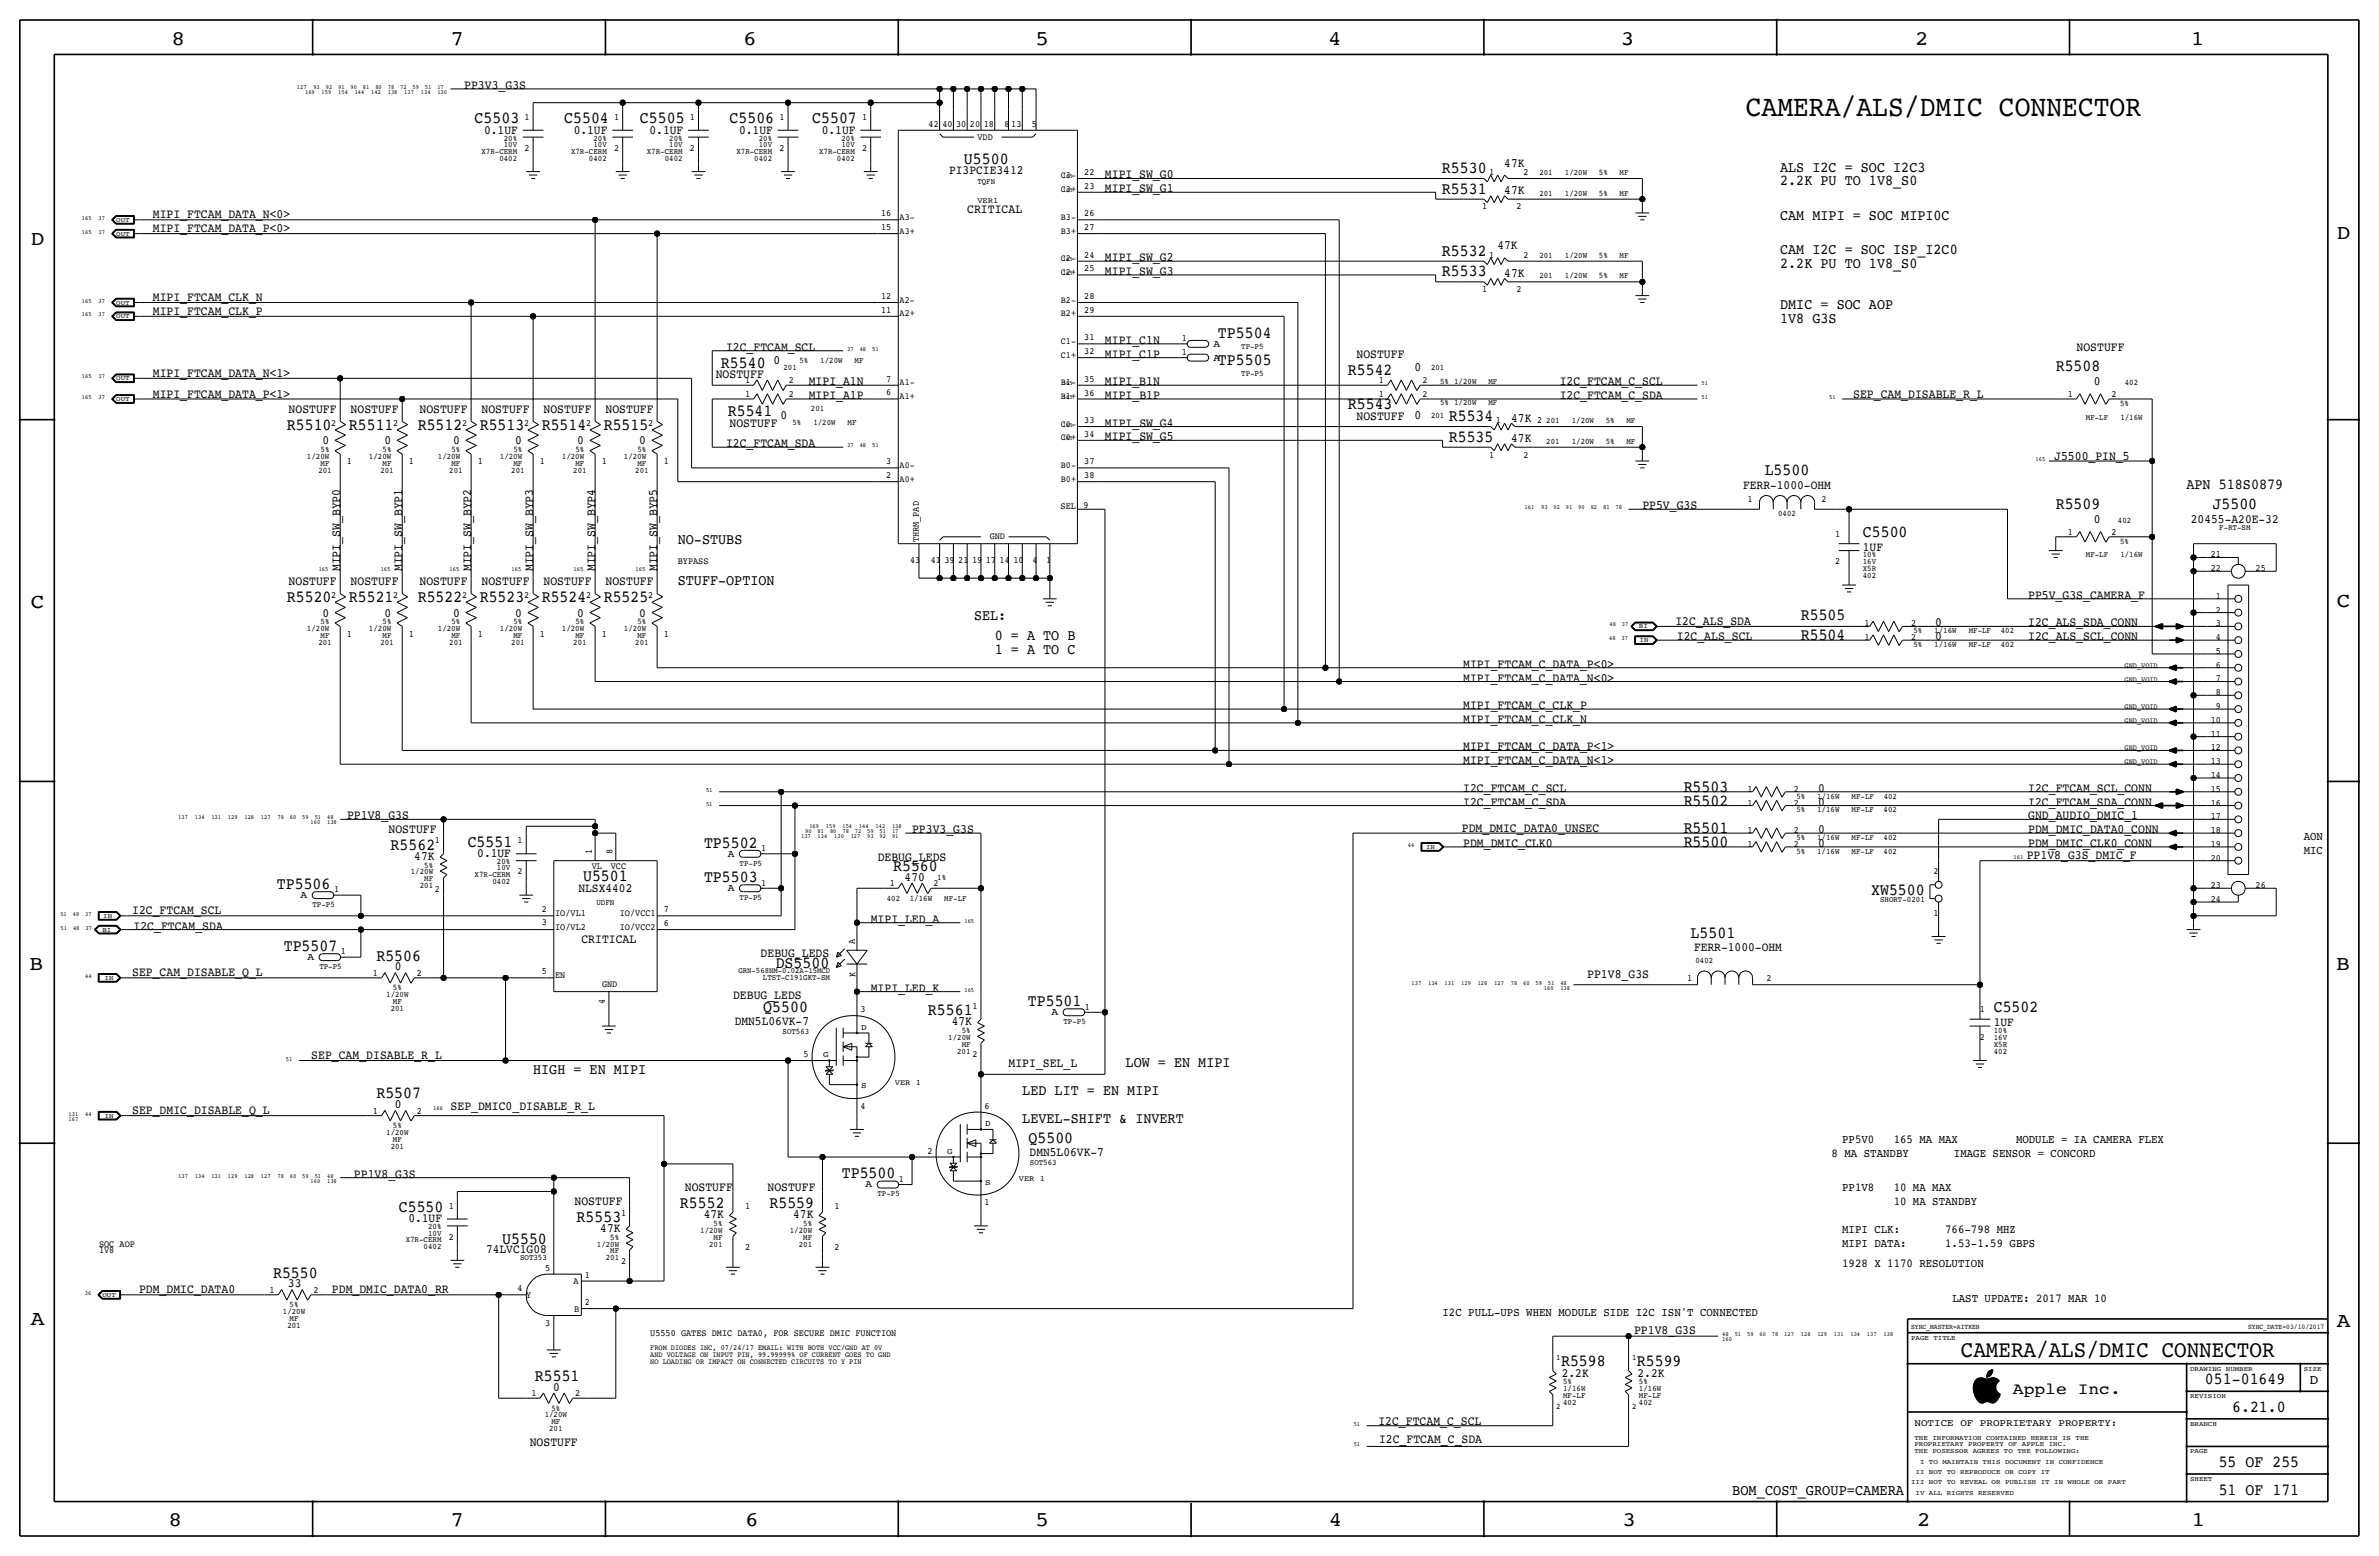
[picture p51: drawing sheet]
<svg xmlns="http://www.w3.org/2000/svg" width="877mm" height="574mm" viewBox="0 0 877 574" stroke-linecap="round" stroke-linejoin="round" font-family="sans-serif">
<defs><g id="words">
<text font-size="10.9" x="643.6" y="42.9">CAMERA/ALS/DMIC CONNECTOR</text>
<text font-size="8.6" x="722.9" y="500.1">CAMERA/ALS/DMIC CONNECTOR</text>
<g font-size="7.6">
<text x="63.2" y="16.5">8</text>
<text x="166.1" y="16.5">7</text>
<text x="274" y="16.5">6</text>
<text x="381.7" y="16.5">5</text>
<text x="489.7" y="16.5">4</text>
<text x="597.6" y="16.5">3</text>
<text x="706.1" y="16.5">2</text>
<text x="807.7" y="16.5">1</text>
<text x="861.5" y="88.1">D</text>
<text x="11.4" y="90.4">D</text>
<text x="11.4" y="224.3">C</text>
<text x="861.5" y="223.8">C</text>
<text x="10.8" y="357.6">B</text>
<text x="861.3" y="357.4">B</text>
<text x="11.3" y="488.4">A</text>
<text x="861.5" y="489.2">A</text>
<text x="62.2" y="562.6">8</text>
<text x="166" y="562.6">7</text>
<text x="274.8" y="562.6">6</text>
<text x="381.7" y="562.6">5</text>
<text x="489.9" y="562.6">4</text>
<text x="598.1" y="562.6">3</text>
<text x="706.8" y="562.6">2</text>
<text x="807.9" y="562.6">1</text>
</g>
<g font-size="6.2">
<text x="175" y="45.5">C5503</text>
<text x="208" y="45.5">C5504</text>
<text x="235.9" y="45.5">C5505</text>
<text x="268.9" y="45.5">C5506</text>
<text x="299.4" y="45.5">C5507</text>
<text x="355.4" y="60.4">U5500</text>
<text x="531.6" y="63.8">R5530</text>
<text x="531.6" y="71.4">R5531</text>
<text x="531.6" y="94.2">R5532</text>
<text x="531.6" y="101.9">R5533</text>
<text x="449" y="124.5">TP5504</text>
<text x="265.8" y="135.6">R5540</text>
<text x="449" y="134.6">TP5505</text>
<text x="757.9" y="136.9">R5508</text>
<text x="496.9" y="138.2">R5542</text>
<text x="268.3" y="153.4">R5541</text>
<text x="496.9" y="150.9">R5543</text>
<text x="534.1" y="155.2">R5534</text>
<text x="105.7" y="158.5">R5510</text>
<text x="128.6" y="158.5">R5511</text>
<text x="154" y="158.5">R5512</text>
<text x="176.9" y="158.5">R5513</text>
<text x="199.7" y="158.5">R5514</text>
<text x="222.6" y="158.5">R5515</text>
<text x="534.1" y="162.8">R5535</text>
<text x="650.6" y="175">L5500</text>
<text x="757.9" y="187.7">R5509</text>
<text x="815.7" y="187.7">J5500</text>
<text x="686.8" y="197.9">C5500</text>
<text x="105.7" y="222">R5520</text>
<text x="128.6" y="222">R5521</text>
<text x="154" y="222">R5522</text>
<text x="176.9" y="222">R5523</text>
<text x="199.7" y="222">R5524</text>
<text x="222.6" y="222">R5525</text>
<text x="663.9" y="228.3">R5505</text>
<text x="663.9" y="236">R5504</text>
<text x="620.7" y="291.8">R5503</text>
<text x="620.7" y="296.9">R5502</text>
<text x="620.7" y="307.1">R5501</text>
<text x="144" y="313.2">R5562</text>
<text x="172.4" y="312.2">C5551</text>
<text x="259.5" y="312.4">TP5502</text>
<text x="620.7" y="312.2">R5500</text>
<text x="329.3" y="321.1">R5560</text>
<text x="102.1" y="327.7">TP5506</text>
<text x="215" y="324.9">U5501</text>
<text x="259.5" y="325.1">TP5503</text>
<text x="689.8" y="329.9">XW5500</text>
<text x="623.3" y="345.7">L5501</text>
<text x="104.6" y="350.5">TP5507</text>
<text x="138.8" y="354.1">R5506</text>
<text x="286" y="356.6">DS5500</text>
<text x="378.9" y="370.8">TP5501</text>
<text x="281.4" y="373.1">Q5500</text>
<text x="342.1" y="374.1">R5561</text>
<text x="735" y="373.1">C5502</text>
<text x="138.8" y="404.9">R5507</text>
<text x="379.2" y="421.4">Q5500</text>
<text x="310.3" y="434.3">TP5500</text>
<text x="147" y="446.8">C5550</text>
<text x="250.7" y="445.3">R5552</text>
<text x="283.7" y="445.3">R5559</text>
<text x="212.6" y="450.3">R5553</text>
<text x="185.1" y="458.5">U5550</text>
<text x="100.7" y="470.9">R5550</text>
<text x="575.5" y="503.7">R5598</text>
<text x="603.5" y="503.7">R5599</text>
<text x="197.2" y="509">R5551</text>
<text x="812.9" y="510.3">051-01649</text>
<text x="822.9" y="520.4">6.21.0</text>
<text x="818" y="540.8">55 OF 255</text>
<text x="818" y="550.9">51 OF 171</text>
</g>
<text font-size="6" x="742.1" y="513.9">Apple Inc.</text>
<g font-size="5.6">
<text x="656.3" y="63.2">ALS I2C = SOC I2C3</text>
<text x="656.3" y="68.3">2.2K PU TO 1V8_S0</text>
<text x="656.3" y="81">CAM MIPI = SOC MIPI0C</text>
<text x="656.3" y="93.7">CAM I2C = SOC ISP_I2C0</text>
<text x="656.3" y="98.8">2.2K PU TO 1V8_S0</text>
<text x="656.3" y="119.1">1V8 G3S</text>
<text x="656.3" y="114">DMIC = SOC AOP</text>
<text x="806.1" y="180.1">APN 518S0879</text>
<text x="249.9" y="200.4">NO-STUBS</text>
<text x="249.9" y="215.6">STUFF-OPTION</text>
<text x="359.1" y="228.3">SEL:</text>
<text x="366.7" y="236">0 = A TO B</text>
<text x="366.7" y="241">1 = A TO C</text>
<text x="196.5" y="396">HIGH = EN MIPI</text>
<text x="415" y="393.4">LOW = EN MIPI</text>
<text x="376.9" y="403.6">LED LIT = EN MIPI</text>
<text x="376.9" y="413.8">LEVEL-SHIFT &amp; INVERT</text>
<text x="638.6" y="550.9">BOM_COST_GROUP=CAMERA</text>
</g>
<text font-size="5" x="851.5" y="510.3">D</text>
<g font-size="4.7">
<text x="171.1" y="32.8">PP3V3_G3S</text>
<text x="178.5" y="49.3">0.1UF</text>
<text x="211.5" y="49.3">0.1UF</text>
<text x="239.4" y="49.3">0.1UF</text>
<text x="272.5" y="49.3">0.1UF</text>
<text x="302.9" y="49.3">0.1UF</text>
<text x="349.9" y="64.2">PI3PCIE3412</text>
<text x="407.4" y="65.8">MIPI_SW_G0</text>
<text x="554.6" y="61.5">47K</text>
<text x="407.4" y="70.9">MIPI_SW_G1</text>
<text x="554.6" y="71.6">47K</text>
<text x="56.3" y="80.5">MIPI_FTCAM_DATA_N&lt;0&gt;</text>
<text x="356.6" y="78.5">CRITICAL</text>
<text x="56.3" y="85.6">MIPI_FTCAM_DATA_P&lt;0&gt;</text>
<text x="552" y="91.9">47K</text>
<text x="407.4" y="96.3">MIPI_SW_G2</text>
<text x="407.4" y="101.3">MIPI_SW_G3</text>
<text x="554.6" y="102.1">47K</text>
<text x="56.3" y="111">MIPI_FTCAM_CLK_N</text>
<text x="56.3" y="116.1">MIPI_FTCAM_CLK_P</text>
<text x="267.7" y="129.3">I2C_FTCAM_SCL</text>
<text x="407.4" y="126.7">MIPI_C1N</text>
<text x="407.4" y="131.8">MIPI_C1P</text>
<text x="500.1" y="131.8">NOSTUFF</text>
<text x="765.5" y="129.3">NOSTUFF</text>
<text x="285.2" y="134.1">0</text>
<text x="521.4" y="136.7">0</text>
<text x="56.3" y="138.9">MIPI_FTCAM_DATA_N&lt;1&gt;</text>
<text x="263.9" y="139.4">NOSTUFF</text>
<text x="298.1" y="142">MIPI_A1N</text>
<text x="407.4" y="142">MIPI_B1N</text>
<text x="575" y="142">I2C_FTCAM_C_SCL</text>
<text x="771.9" y="142">0</text>
<text x="56.3" y="146.6">MIPI_FTCAM_DATA_P&lt;1&gt;</text>
<text x="298.1" y="147.1">MIPI_A1P</text>
<text x="407.4" y="147.1">MIPI_B1P</text>
<text x="575" y="147.1">I2C_FTCAM_C_SDA</text>
<text x="683.2" y="146.6">SEP_CAM_DISABLE_R_L</text>
<text x="106.4" y="152.1">NOSTUFF</text>
<text x="129.3" y="152.1">NOSTUFF</text>
<text x="154.7" y="152.1">NOSTUFF</text>
<text x="177.5" y="152.1">NOSTUFF</text>
<text x="200.4" y="152.1">NOSTUFF</text>
<text x="223.2" y="152.1">NOSTUFF</text>
<text x="287.8" y="154.4">0</text>
<text x="500.1" y="154.7">NOSTUFF</text>
<text x="521.4" y="154.4">0</text>
<text x="557.1" y="155.4">47K</text>
<text x="269" y="157.2">NOSTUFF</text>
<text x="407.4" y="157.2">MIPI_SW_G4</text>
<text x="118.8" y="163.8">0</text>
<text x="141.7" y="163.8">0</text>
<text x="167.1" y="163.8">0</text>
<text x="190" y="163.8">0</text>
<text x="212.8" y="163.8">0</text>
<text x="235.7" y="163.8">0</text>
<text x="267.7" y="164.8">I2C_FTCAM_SDA</text>
<text x="407.4" y="162.3">MIPI_SW_G5</text>
<text x="557.1" y="163.1">47K</text>
<text x="757.3" y="169.5">J5500_PIN_5</text>
<text x="642.6" y="180.1">FERR-1000-OHM</text>
<text x="605.5" y="187.7">PP5V_G3S</text>
<text x="771.9" y="192.8">0</text>
<text x="807.7" y="192.8">20455-A20E-32</text>
<text x="686.8" y="202.9">1UF</text>
<text x="106.4" y="215.6">NOSTUFF</text>
<text x="125.4" y="210.6" transform="rotate(-90 125.4 210.6)">MIPI_SW_BYP0</text>
<text x="129.3" y="215.6">NOSTUFF</text>
<text x="148.3" y="210.6" transform="rotate(-90 148.3 210.6)">MIPI_SW_BYP1</text>
<text x="154.7" y="215.6">NOSTUFF</text>
<text x="173.7" y="210.6" transform="rotate(-90 173.7 210.6)">MIPI_SW_BYP2</text>
<text x="177.5" y="215.6">NOSTUFF</text>
<text x="196.5" y="210.6" transform="rotate(-90 196.5 210.6)">MIPI_SW_BYP3</text>
<text x="200.4" y="215.6">NOSTUFF</text>
<text x="219.4" y="210.6" transform="rotate(-90 219.4 210.6)">MIPI_SW_BYP4</text>
<text x="223.2" y="215.6">NOSTUFF</text>
<text x="242.3" y="210.6" transform="rotate(-90 242.3 210.6)">MIPI_SW_BYP5</text>
<text x="747.7" y="220.7">PP5V_G3S_CAMERA_F</text>
<text x="118.8" y="227.3">0</text>
<text x="141.7" y="227.3">0</text>
<text x="167.1" y="227.3">0</text>
<text x="190" y="227.3">0</text>
<text x="212.8" y="227.3">0</text>
<text x="235.7" y="227.3">0</text>
<text x="617.7" y="230.4">I2C_ALS_SDA</text>
<text x="713.5" y="230.9">0</text>
<text x="747.7" y="230.9">I2C_ALS_SDA_CONN</text>
<text x="618.2" y="236">I2C_ALS_SCL</text>
<text x="713.5" y="236">0</text>
<text x="747.7" y="236">I2C_ALS_SCL_CONN</text>
<text x="539.4" y="251.2">MIPI_FTCAM_C_DATA_N&lt;0&gt;</text>
<text x="539.4" y="246.1">MIPI_FTCAM_C_DATA_P&lt;0&gt;</text>
<text x="539.4" y="261.4">MIPI_FTCAM_C_CLK_P</text>
<text x="539.4" y="266.4">MIPI_FTCAM_C_CLK_N</text>
<text x="539.4" y="276.6">MIPI_FTCAM_C_DATA_P&lt;1&gt;</text>
<text x="539.4" y="281.7">MIPI_FTCAM_C_DATA_N&lt;1&gt;</text>
<text x="539.4" y="291.9">I2C_FTCAM_C_SCL</text>
<text x="670.3" y="291.8">0</text>
<text x="747.7" y="291.8">I2C_FTCAM_SCL_CONN</text>
<text x="539.4" y="296.9">I2C_FTCAM_C_SDA</text>
<text x="670.3" y="296.9">0</text>
<text x="747.7" y="296.9">I2C_FTCAM_SDA_CONN</text>
<text x="128" y="302">PP1V8_G3S</text>
<text x="747.7" y="302">GND_AUDIO_DMIC_1</text>
<text x="143.2" y="307.1">NOSTUFF</text>
<text x="336.2" y="307.1">PP3V3_G3S</text>
<text x="538.9" y="306.6">PDM_DMIC_DATA0_UNSEC</text>
<text x="670.3" y="307.1">0</text>
<text x="747.7" y="307.1">PDM_DMIC_DATA0_CONN</text>
<text x="152.7" y="317">47K</text>
<text x="175.9" y="316">0.1UF</text>
<text x="323.6" y="317.2">DEBUG_LEDS</text>
<text x="539.4" y="312.2">PDM_DMIC_CLK0</text>
<text x="670.3" y="312.2">0</text>
<text x="747.2" y="316.7">PP1V8_G3S_DMIC_F</text>
<text x="747.7" y="312.2">PDM_DMIC_CLK0_CONN</text>
<text x="213.2" y="328.7">NLSX4402</text>
<text x="333.5" y="324.6">470</text>
<text x="48.7" y="337.1">I2C_FTCAM_SCL</text>
<text x="321" y="340.1">MIPI_LED_A</text>
<text x="49.2" y="342.7">I2C_FTCAM_SDA</text>
<text x="214.3" y="347.7">CRITICAL</text>
<text x="280.4" y="352.8">DEBUG_LEDS</text>
<text x="624.5" y="350.5">FERR-1000-OHM</text>
<text x="48.7" y="359.9">SEP_CAM_DISABLE_Q_L</text>
<text x="145.5" y="357.6">0</text>
<text x="321" y="365.5">MIPI_LED_K</text>
<text x="585.2" y="360.4">PP1V8_G3S</text>
<text x="270.3" y="368">DEBUG_LEDS</text>
<text x="270.9" y="377.7">DMN5L06VK-7</text>
<text x="350.9" y="378">47K</text>
<text x="735" y="378.2">1UF</text>
<text x="114.8" y="390.4">SEP_CAM_DISABLE_R_L</text>
<text x="371.8" y="393.4">MIPI_SEL_L</text>
<text x="48.7" y="410.7">SEP_DMIC_DISABLE_Q_L</text>
<text x="145.5" y="408.4">0</text>
<text x="166.1" y="409.2">SEP_DMIC0_DISABLE_R_L</text>
<text x="379.6" y="426">DMN5L06VK-7</text>
<text x="130.5" y="434.1">PP1V8_G3S</text>
<text x="252.5" y="439.2">NOSTUFF</text>
<text x="282.9" y="439.2">NOSTUFF</text>
<text x="211.8" y="444.2">NOSTUFF</text>
<text x="259.4" y="449.1">47K</text>
<text x="292.4" y="449.1">47K</text>
<text x="150.5" y="450.6">0.1UF</text>
<text x="221.3" y="454.2">47K</text>
<text x="179.2" y="462">74LVC1G08</text>
<text x="51.3" y="476.8">PDM_DMIC_DATA0</text>
<text x="106.2" y="474.5">33</text>
<text x="122.4" y="476.8">PDM_DMIC_DATA0_RR</text>
<text x="602.4" y="491.7">PP1V8_G3S</text>
<text x="575.8" y="507.5">2.2K</text>
<text x="603.7" y="507.5">2.2K</text>
<text x="203.9" y="512.6">0</text>
<text x="508.2" y="525.1">I2C_FTCAM_C_SCL</text>
<text x="195.3" y="533.1">NOSTUFF</text>
<text x="508.4" y="531.9">I2C_FTCAM_C_SDA</text>
</g>
<g font-size="4.4">
<text x="849.3" y="309.6">AON</text>
<text x="849.3" y="314.7">MIC</text>
<text x="679.1" y="421.4">PP5V0</text>
<text x="698.1" y="421.4">165 MA MAX</text>
<text x="743.2" y="421.4">MODULE = IA CAMERA FLEX</text>
<text x="675.3" y="426.5">8 MA STANDBY</text>
<text x="720.4" y="426.5">IMAGE SENSOR = CONCORD</text>
<text x="679.1" y="439.2">PP1V8</text>
<text x="698.1" y="439.2">10 MA MAX</text>
<text x="698.1" y="444.2">10 MA STANDBY</text>
<text x="679.1" y="454.4">MIPI CLK:</text>
<text x="717.1" y="454.4">766-798 MHZ</text>
<text x="679.1" y="459.5">MIPI DATA:</text>
<text x="717.1" y="459.5">1.53-1.59 GBPS</text>
<text x="679.1" y="467.1">1928 X 1170 RESOLUTION</text>
<text x="719.8" y="479.8">LAST UPDATE: 2017 MAR 10</text>
<text x="531.8" y="484.9">I2C PULL-UPS WHEN MODULE SIDE I2C ISN'T CONNECTED</text>
</g>
<g font-size="3.8">
<text x="447.4" y="127.8">A</text>
<text x="447.4" y="132.9">A</text>
<text x="268.3" y="315.8">A</text>
<text x="268.3" y="328.5">A</text>
<text x="110.8" y="331">A</text>
<text x="113.4" y="353.9">A</text>
<text x="387.7" y="374.2">A</text>
<text x="319.1" y="437.7">A</text>
</g>
<text font-size="3.7" x="705.8" y="525.5">NOTICE OF PROPRIETARY PROPERTY:</text>
<g font-size="3.5">
<text x="193.4" y="44.2">1</text>
<text x="226.4" y="44.2">1</text>
<text x="254.3" y="44.2">1</text>
<text x="287.4" y="44.2">1</text>
<text x="317.8" y="44.2">1</text>
<text x="342.3" y="46.7">42</text>
<text x="347.4" y="46.7">40</text>
<text x="352.5" y="46.7">30</text>
<text x="357.6" y="46.7">20</text>
<text x="362.7" y="46.7">18</text>
<text x="370.3" y="46.7">8</text>
<text x="372.8" y="46.7">13</text>
<text x="380.4" y="46.7">5</text>
<text x="360.4" y="51.6">VDD</text>
<text x="193.4" y="55.6">2</text>
<text x="226.4" y="55.6">2</text>
<text x="254.3" y="55.6">2</text>
<text x="287.4" y="55.6">2</text>
<text x="317.8" y="55.6">2</text>
<text x="391.1" y="65.8">C3-</text>
<text x="399.8" y="64.5">22</text>
<text x="549" y="64.5">1</text>
<text x="561.7" y="64.5">2</text>
<text x="391.1" y="70.9">C3+</text>
<text x="399.8" y="69.6">23</text>
<text x="546.4" y="77.2">1</text>
<text x="559.1" y="77.2">2</text>
<text x="324.8" y="79.7">16</text>
<text x="331.7" y="81">A3-</text>
<text x="391.1" y="81">B3-</text>
<text x="399.8" y="79.7">26</text>
<text x="324.8" y="84.8">15</text>
<text x="331.7" y="86.1">A3+</text>
<text x="391.1" y="86.1">B3+</text>
<text x="399.8" y="84.8">27</text>
<text x="399.8" y="95">24</text>
<text x="549" y="95">1</text>
<text x="561.7" y="95">2</text>
<text x="391.1" y="101.3">C2+</text>
<text x="391.1" y="96.3">C2-</text>
<text x="399.8" y="100.1">25</text>
<text x="546.4" y="107.7">1</text>
<text x="559.1" y="107.7">2</text>
<text x="324.8" y="110.2">12</text>
<text x="331.7" y="111.5">A2-</text>
<text x="391.1" y="111.5">B2-</text>
<text x="399.8" y="110.2">28</text>
<text x="324.8" y="115.3">11</text>
<text x="331.7" y="116.6">A2+</text>
<text x="391.1" y="116.6">B2+</text>
<text x="399.8" y="115.3">29</text>
<text x="399.8" y="125.5">31</text>
<text x="435.7" y="125.7">1</text>
<text x="391.1" y="131.8">C1+</text>
<text x="391.1" y="126.7">C1-</text>
<text x="399.8" y="130.6">32</text>
<text x="435.7" y="130.8">1</text>
<text x="274.7" y="141.2">1</text>
<text x="290.8" y="141.2">2</text>
<text x="326.7" y="140.7">7</text>
<text x="331.7" y="142">A1-</text>
<text x="391.1" y="142">B1-</text>
<text x="399.8" y="140.7">35</text>
<text x="508.3" y="141.2">1</text>
<text x="524.5" y="141.2">2</text>
<text x="274.7" y="146.3">1</text>
<text x="290.8" y="146.3">2</text>
<text x="326.7" y="145.8">6</text>
<text x="331.7" y="147.1">A1+</text>
<text x="391.1" y="147.1">B1+</text>
<text x="399.8" y="145.8">36</text>
<text x="508.3" y="146.3">1</text>
<text x="524.5" y="146.3">2</text>
<text x="762.3" y="146.3">1</text>
<text x="778.5" y="146.3">2</text>
<text x="399.8" y="155.9">33</text>
<text x="551.5" y="156">1</text>
<text x="566.8" y="156">2</text>
<text x="122.1" y="157">2</text>
<text x="145" y="157">2</text>
<text x="170.4" y="157">2</text>
<text x="193.2" y="157">2</text>
<text x="216.1" y="157">2</text>
<text x="239" y="157">2</text>
<text x="391.1" y="157.2">C0-</text>
<text x="399.8" y="161">34</text>
<text x="391.1" y="162.3">C0+</text>
<text x="127.9" y="171.2">1</text>
<text x="150.7" y="171.2">1</text>
<text x="176.1" y="171.2">1</text>
<text x="199" y="171.2">1</text>
<text x="221.8" y="171.2">1</text>
<text x="244.7" y="171.2">1</text>
<text x="326.7" y="171.2">3</text>
<text x="331.7" y="172.5">A0-</text>
<text x="391.1" y="172.5">B0-</text>
<text x="399.8" y="171.2">37</text>
<text x="549" y="168.7">1</text>
<text x="561.7" y="168.7">2</text>
<text x="326.7" y="176.3">2</text>
<text x="331.7" y="177.5">A0+</text>
<text x="391.1" y="177.5">B0+</text>
<text x="399.8" y="176.3">38</text>
<text x="644.2" y="185.2">1</text>
<text x="671.5" y="185.2">2</text>
<text x="391" y="187.7">SEL</text>
<text x="399.5" y="187.2">9</text>
<text x="676.6" y="197.9">1</text>
<text x="762.3" y="197.1">1</text>
<text x="778.5" y="197.1">2</text>
<text x="338.8" y="199.9" transform="rotate(-90 338.8 199.9)">THRM_PAD</text>
<text x="364.9" y="198.6">GND</text>
<text x="249.9" y="208">BYPASS</text>
<text x="335.5" y="207.5">43</text>
<text x="343.1" y="207.5">41</text>
<text x="348.2" y="207.5">39</text>
<text x="353.3" y="207.5">21</text>
<text x="358.4" y="207.5">19</text>
<text x="363.5" y="207.5">17</text>
<text x="368.5" y="207.5">14</text>
<text x="373.6" y="207.5">10</text>
<text x="380.6" y="207.5">4</text>
<text x="385.7" y="207.5">1</text>
<text x="676.6" y="208">2</text>
<text x="815.1" y="205.5">21</text>
<text x="815.1" y="210.5">22</text>
<text x="831.5" y="210.5">25</text>
<text x="122.1" y="220.5">2</text>
<text x="145" y="220.5">2</text>
<text x="170.4" y="220.5">2</text>
<text x="193.2" y="220.5">2</text>
<text x="216.1" y="220.5">2</text>
<text x="239" y="220.5">2</text>
<text x="817" y="220.7">1</text>
<text x="817" y="225.8">2</text>
<text x="687.4" y="230.9">1</text>
<text x="704.5" y="230.9">2</text>
<text x="817" y="230.9">3</text>
<text x="127.9" y="234.7">1</text>
<text x="150.7" y="234.7">1</text>
<text x="176.1" y="234.7">1</text>
<text x="199" y="234.7">1</text>
<text x="221.8" y="234.7">1</text>
<text x="244.7" y="234.7">1</text>
<text x="687.4" y="236">1</text>
<text x="704.5" y="236">2</text>
<text x="817" y="235.9">4</text>
<text x="817" y="241">5</text>
<text x="817" y="251.2">7</text>
<text x="817" y="246.1">6</text>
<text x="817" y="256.3">8</text>
<text x="817" y="261.4">9</text>
<text x="815.1" y="266.4">10</text>
<text x="815.1" y="271.5">11</text>
<text x="815.1" y="281.7">13</text>
<text x="815.1" y="276.6">12</text>
<text x="815.1" y="286.8">14</text>
<text x="644.2" y="291.8">1</text>
<text x="661.4" y="291.8">2</text>
<text x="815.1" y="291.8">15</text>
<text x="644.2" y="296.9">1</text>
<text x="661.4" y="296.9">2</text>
<text x="815.1" y="296.9">16</text>
<text x="815.1" y="302">17</text>
<text x="160.4" y="310.9">1</text>
<text x="190.8" y="310.9">1</text>
<text x="644.2" y="307.1">1</text>
<text x="661.4" y="307.1">2</text>
<text x="815.1" y="307.1">18</text>
<text x="218.2" y="314.7" transform="rotate(-90 218.2 314.7)">1</text>
<text x="225.8" y="314.7" transform="rotate(-90 225.8 314.7)">8</text>
<text x="280.6" y="313.7">1</text>
<text x="644.2" y="312.2">1</text>
<text x="661.4" y="312.2">2</text>
<text x="815.1" y="317.2">20</text>
<text x="815.1" y="312.2">19</text>
<text x="190.8" y="322.3">2</text>
<text x="218.2" y="320.3">VL</text>
<text x="225.2" y="320.3">VCC</text>
<text x="712.8" y="322.3">2</text>
<text x="123.1" y="328.9">1</text>
<text x="160.4" y="328.7">2</text>
<text x="280.6" y="326.4">1</text>
<text x="328" y="326.6">1</text>
<text x="344.1" y="326.6">2</text>
<text x="815.1" y="327.4">23</text>
<text x="831.5" y="327.4">26</text>
<text x="815.1" y="332.5">24</text>
<text x="199.7" y="341.1">3</text>
<text x="199.7" y="336">2</text>
<text x="204.7" y="337.6">IO/VL1</text>
<text x="228.5" y="337.6">IO/VCC1</text>
<text x="244.8" y="341.4">6</text>
<text x="244.8" y="336.3">7</text>
<text x="712.8" y="337.6">1</text>
<text x="204.7" y="342.6">IO/VL2</text>
<text x="228.5" y="342.6">IO/VCC2</text>
<text x="315.2" y="348" transform="rotate(-90 315.2 348)">A</text>
<text x="125.7" y="351.8">1</text>
<text x="137.5" y="359.7">1</text>
<text x="153.6" y="359.7">2</text>
<text x="199.7" y="358.9">5</text>
<text x="204.7" y="360.4">EN</text>
<text x="221.9" y="363.7">GND</text>
<text x="315.4" y="360" transform="rotate(-90 315.4 360)">K</text>
<text x="622" y="361.7">1</text>
<text x="651.2" y="361.7">2</text>
<text x="223" y="369.9" transform="rotate(-90 223 369.9)">4</text>
<text x="358.5" y="371.9">1</text>
<text x="317.2" y="373.1">3</text>
<text x="400" y="372.1">1</text>
<text x="729.9" y="373.1">1</text>
<text x="729.9" y="383.3">2</text>
<text x="296.3" y="389.6">5</text>
<text x="358.5" y="389.6">2</text>
<text x="137.5" y="410.5">1</text>
<text x="153.6" y="410.5">2</text>
<text x="317.2" y="408.7">4</text>
<text x="362.9" y="408.7">6</text>
<text x="342" y="425.2">2</text>
<text x="331.4" y="435.6">1</text>
<text x="165.4" y="445.5">1</text>
<text x="228.9" y="448.1">1</text>
<text x="274.7" y="445.5">1</text>
<text x="307.7" y="445.5">1</text>
<text x="362.9" y="444.2">1</text>
<text x="36.5" y="459.5">SOC AOP</text>
<text x="165.4" y="456.9">2</text>
<text x="274.7" y="460.8">2</text>
<text x="307.7" y="460.8">2</text>
<text x="36.5" y="462">1V8</text>
<text x="228.9" y="465.8">2</text>
<text x="201" y="468.4">5</text>
<text x="211.4" y="473.2">A</text>
<text x="215.6" y="470.9">1</text>
<text x="99.4" y="476.5">1</text>
<text x="115.5" y="476.5">2</text>
<text x="190.8" y="476">4</text>
<text x="194" y="478.5">Y</text>
<text x="211.7" y="483.6">B</text>
<text x="215.6" y="481.1">2</text>
<text x="201" y="488.7">3</text>
<text x="239.7" y="492.5">U5550 GATES DMIC DATA0, FOR SECURE DMIC FUNCTION</text>
<text x="195.9" y="514.6">1</text>
<text x="212" y="514.6">2</text>
</g>
<g font-size="3.1">
<text x="185.8" y="51.8">20%</text>
<text x="218.8" y="51.8">20%</text>
<text x="246.7" y="51.8">20%</text>
<text x="279.7" y="51.8">20%</text>
<text x="310.2" y="51.8">20%</text>
<text x="177.5" y="56.6">X7R-CERM</text>
<text x="184.1" y="59.2">0402</text>
<text x="185.8" y="54.1">10V</text>
<text x="210.5" y="56.6">X7R-CERM</text>
<text x="217.1" y="59.2">0402</text>
<text x="218.8" y="54.1">10V</text>
<text x="238.5" y="56.6">X7R-CERM</text>
<text x="245.1" y="59.2">0402</text>
<text x="246.7" y="54.1">10V</text>
<text x="271.5" y="56.6">X7R-CERM</text>
<text x="278.1" y="59.2">0402</text>
<text x="279.7" y="54.1">10V</text>
<text x="302" y="56.6">X7R-CERM</text>
<text x="308.6" y="59.2">0402</text>
<text x="310.2" y="54.1">10V</text>
<text x="567.5" y="64.5">201</text>
<text x="576.9" y="64.5">1/20W</text>
<text x="589.5" y="64.5">5%</text>
<text x="597.1" y="64.5">MF</text>
<text x="360.3" y="68">TQFN</text>
<text x="567.5" y="72.1">201</text>
<text x="576.9" y="72.1">1/20W</text>
<text x="589.5" y="72.1">5%</text>
<text x="597.1" y="72.1">MF</text>
<text x="567.5" y="95">201</text>
<text x="576.9" y="95">1/20W</text>
<text x="589.5" y="95">5%</text>
<text x="597.1" y="95">MF</text>
<text x="567.5" y="102.6">201</text>
<text x="576.9" y="102.6">1/20W</text>
<text x="589.5" y="102.6">5%</text>
<text x="597.1" y="102.6">MF</text>
<text x="457.6" y="128.5">TP-P5</text>
<text x="288.8" y="136.4">201</text>
<text x="294.7" y="133.9">5%</text>
<text x="302.4" y="133.9">1/20W</text>
<text x="315" y="133.9">MF</text>
<text x="527.6" y="136.4">201</text>
<text x="457.6" y="138.7">TP-P5</text>
<text x="530.9" y="141.5">5% 1/20W</text>
<text x="548.7" y="141.5">MF</text>
<text x="783.4" y="142">402</text>
<text x="530.9" y="149.1">5% 1/20W</text>
<text x="548.7" y="149.1">MF</text>
<text x="781.6" y="149.6">5%</text>
<text x="299" y="151.6">201</text>
<text x="527.6" y="154.2">201</text>
<text x="570.1" y="156">201</text>
<text x="579.5" y="156">1/20W</text>
<text x="592" y="156">5%</text>
<text x="599.6" y="156">MF</text>
<text x="769" y="154.7">MF-LF</text>
<text x="781.7" y="154.7">1/16W</text>
<text x="292.2" y="156.7">5%</text>
<text x="299.9" y="156.7">1/20W</text>
<text x="312.5" y="156.7">MF</text>
<text x="118.2" y="166.6">5%</text>
<text x="141" y="166.6">5%</text>
<text x="166.4" y="166.6">5%</text>
<text x="189.3" y="166.6">5%</text>
<text x="212.2" y="166.6">5%</text>
<text x="235" y="166.6">5%</text>
<text x="570.1" y="163.6">201</text>
<text x="579.5" y="163.6">1/20W</text>
<text x="592" y="163.6">5%</text>
<text x="599.6" y="163.6">MF</text>
<text x="113.2" y="169.2">1/20W</text>
<text x="118.2" y="171.7">MF</text>
<text x="136" y="169.2">1/20W</text>
<text x="141" y="171.7">MF</text>
<text x="161.4" y="169.2">1/20W</text>
<text x="166.4" y="171.7">MF</text>
<text x="184.3" y="169.2">1/20W</text>
<text x="189.3" y="171.7">MF</text>
<text x="207.2" y="169.2">1/20W</text>
<text x="212.2" y="171.7">MF</text>
<text x="230" y="169.2">1/20W</text>
<text x="235" y="171.7">MF</text>
<text x="117.4" y="174.2">201</text>
<text x="140.2" y="174.2">201</text>
<text x="165.6" y="174.2">201</text>
<text x="188.5" y="174.2">201</text>
<text x="211.3" y="174.2">201</text>
<text x="234.2" y="174.2">201</text>
<text x="655.5" y="190.2">0402</text>
<text x="780.8" y="192.8">402</text>
<text x="818.2" y="195.3">F-RT-SM</text>
<text x="781.6" y="200.4">5%</text>
<text x="686.8" y="205.5">10%</text>
<text x="686.8" y="208">16V</text>
<text x="769" y="205.5">MF-LF</text>
<text x="781.7" y="205.5">1/16W</text>
<text x="686.8" y="210.6">X5R</text>
<text x="686.8" y="213.1">402</text>
<text x="113.2" y="232.7">1/20W</text>
<text x="118.2" y="230.1">5%</text>
<text x="136" y="232.7">1/20W</text>
<text x="141" y="230.1">5%</text>
<text x="161.4" y="232.7">1/20W</text>
<text x="166.4" y="230.1">5%</text>
<text x="184.3" y="232.7">1/20W</text>
<text x="189.3" y="230.1">5%</text>
<text x="207.2" y="232.7">1/20W</text>
<text x="212.2" y="230.1">5%</text>
<text x="230" y="232.7">1/20W</text>
<text x="235" y="230.1">5%</text>
<text x="705.4" y="233.4">5%</text>
<text x="713.1" y="233.4">1/16W</text>
<text x="725.8" y="233.4">MF-LF</text>
<text x="737.6" y="233.4">402</text>
<text x="117.4" y="237.7">201</text>
<text x="118.2" y="235.2">MF</text>
<text x="140.2" y="237.7">201</text>
<text x="141" y="235.2">MF</text>
<text x="165.6" y="237.7">201</text>
<text x="166.4" y="235.2">MF</text>
<text x="188.5" y="237.7">201</text>
<text x="189.3" y="235.2">MF</text>
<text x="211.3" y="237.7">201</text>
<text x="212.2" y="235.2">MF</text>
<text x="234.2" y="237.7">201</text>
<text x="235" y="235.2">MF</text>
<text x="705.4" y="238.5">5%</text>
<text x="713.1" y="238.5">1/16W</text>
<text x="725.8" y="238.5">MF-LF</text>
<text x="737.6" y="238.5">402</text>
<text x="662.3" y="294.4">5%</text>
<text x="662.3" y="299.5">5%</text>
<text x="669.9" y="299.5">1/16W</text>
<text x="669.9" y="294.4">1/16W</text>
<text x="682.6" y="299.5">MF-LF</text>
<text x="682.6" y="294.4">MF-LF</text>
<text x="694.4" y="299.5">402</text>
<text x="694.5" y="294.4">402</text>
<text x="662.3" y="309.6">5%</text>
<text x="669.9" y="309.6">1/16W</text>
<text x="682.6" y="309.6">MF-LF</text>
<text x="694.4" y="309.6">402</text>
<text x="662.3" y="314.7">5%</text>
<text x="669.9" y="314.7">1/16W</text>
<text x="682.6" y="314.7">MF-LF</text>
<text x="694.4" y="314.7">402</text>
<text x="151.5" y="322.3">1/20W</text>
<text x="156.4" y="319.8">5%</text>
<text x="175" y="323.3">X7R-CERM</text>
<text x="183.2" y="318.5">20%</text>
<text x="183.2" y="320.8">10V</text>
<text x="272.7" y="319">TP-P5</text>
<text x="154.8" y="327.4">201</text>
<text x="156.4" y="324.9">MF</text>
<text x="181.6" y="325.9">0402</text>
<text x="345.5" y="324.4">1%</text>
<text x="115.2" y="334.3">TP-P5</text>
<text x="219.9" y="333.8">UDFN</text>
<text x="272.7" y="331.7">TP-P5</text>
<text x="326.9" y="332">402</text>
<text x="335.4" y="332">1/16W</text>
<text x="348.1" y="332">MF-LF</text>
<text x="693.1" y="332.5">SHORT-0201</text>
<text x="117.7" y="357.1">TP-P5</text>
<text x="625" y="355.1">0402</text>
<text x="144.9" y="365">5%</text>
<text x="281.3" y="361.2">LTST-C191GKT-SM</text>
<text x="142.4" y="367.5">1/20W</text>
<text x="144.9" y="370.1">MF</text>
<text x="144" y="372.6">201</text>
<text x="392.1" y="377.4">TP-P5</text>
<text x="288.5" y="381.3">SOT563</text>
<text x="317.4" y="379.5">D</text>
<text x="349.6" y="383.3">1/20W</text>
<text x="354.5" y="380.7">5%</text>
<text x="735" y="383.3">16V</text>
<text x="735" y="380.7">10%</text>
<text x="303.5" y="389.6">G</text>
<text x="352.9" y="388.4">201</text>
<text x="354.5" y="385.8">MF</text>
<text x="735" y="385.8">X5R</text>
<text x="735" y="388.4">402</text>
<text x="317.4" y="401.1">S</text>
<text x="142.4" y="418.3">1/20W</text>
<text x="144.9" y="415.8">5%</text>
<text x="363.2" y="415">D</text>
<text x="144" y="423.4">201</text>
<text x="144.9" y="420.9">MF</text>
<text x="349.2" y="425.2">G</text>
<text x="379.7" y="429.5">SOT563</text>
<text x="363.2" y="436.6">S</text>
<text x="323.5" y="440.9">TP-P5</text>
<text x="157.8" y="453.1">20%</text>
<text x="157.8" y="455.4">10V</text>
<text x="258.1" y="454.4">1/20W</text>
<text x="263.1" y="451.9">5%</text>
<text x="291.2" y="454.4">1/20W</text>
<text x="296.1" y="451.9">5%</text>
<text x="149.6" y="458">X7R-CERM</text>
<text x="156.2" y="460.5">0402</text>
<text x="220" y="459.5">1/20W</text>
<text x="225" y="456.9">5%</text>
<text x="261.4" y="459.5">201</text>
<text x="263.1" y="456.9">MF</text>
<text x="294.5" y="459.5">201</text>
<text x="296.1" y="456.9">MF</text>
<text x="191.7" y="464.6">SOT353</text>
<text x="223.3" y="464.6">201</text>
<text x="225" y="462">MF</text>
<text x="104.3" y="484.4">1/20W</text>
<text x="106.8" y="481.8">5%</text>
<text x="105.9" y="489.5">201</text>
<text x="106.8" y="486.9">MF</text>
<text x="573.7" y="501.4">1</text>
<text x="601.7" y="501.4">1</text>
<text x="576.3" y="510.3">5%</text>
<text x="576.3" y="512.8">1/16W</text>
<text x="576.3" y="515.4">MF-LF</text>
<text x="604.2" y="510.3">5%</text>
<text x="604.2" y="512.8">1/16W</text>
<text x="604.2" y="515.4">MF-LF</text>
<text x="203.3" y="519.9">5%</text>
<text x="573.7" y="519.2">2</text>
<text x="576.3" y="517.9">402</text>
<text x="601.7" y="519.2">2</text>
<text x="604.2" y="517.9">402</text>
<text x="200.8" y="522.5">1/20W</text>
<text x="202.5" y="527.6">201</text>
<text x="203.3" y="525">MF</text>
</g>
<text font-size="3" x="272.3" y="358.6">GRN-568NM-0.02A-15MCD</text>
<g font-size="2.9">
<text x="360.3" y="74.7">VER1</text>
<text x="783.3" y="251.2">GND_VOID</text>
<text x="783.3" y="246.1">GND_VOID</text>
<text x="783.3" y="261.4">GND_VOID</text>
<text x="783.3" y="266.4">GND_VOID</text>
<text x="783.3" y="281.7">GND_VOID</text>
<text x="783.3" y="276.6">GND_VOID</text>
<text x="329.9" y="399.8">VER 1</text>
<text x="375.6" y="435.4">VER 1</text>
<text x="239.7" y="497.6">FROM DIODES INC, 07/24/17 EMAIL: WITH BOTH VCC/GND AT 0V</text>
<text x="239.7" y="502.7">NO LOADING OR IMPACT ON CONNECTED CIRCUITS TO Y PIN</text>
<text x="239.7" y="500.1">AND VOLTAGE ON INPUT PIN, 99.99999% OF CURRENT GOES TO GND</text>
</g>
<g font-size="2.6">
<text x="704.5" y="490">SYNC_MASTER=AITKEN</text>
<text x="828.8" y="490">SYNC_DATE=03/10/2017</text>
</g>
<g font-size="2.5">
<text x="42.9" y="81.8">OUT</text>
<text x="42.9" y="86.9">OUT</text>
<text x="42.9" y="112.3">OUT</text>
<text x="42.9" y="117.3">OUT</text>
<text x="42.9" y="140.2">OUT</text>
<text x="42.9" y="147.8">OUT</text>
<text x="604.2" y="231.6">BI</text>
<text x="604.5" y="236.7">IN</text>
<text x="525.7" y="312.9">IN</text>
<text x="38" y="338.3">IN</text>
<text x="37.8" y="343.4">BI</text>
<text x="38.6" y="361.2">IN</text>
<text x="38.6" y="412">IN</text>
<text x="37.8" y="478">OUT</text>
<text x="704.5" y="493.8">PAGE TITLE</text>
<text x="807.4" y="505.2">DRAWING NUMBER</text>
<text x="849.3" y="505.2">SIZE</text>
<text x="807.4" y="515.4">REVISION</text>
<text x="807.4" y="525.5">BRANCH</text>
<text x="705.8" y="533.1">PROPRIETARY PROPERTY OF APPLE INC.</text>
<text x="705.8" y="530.6">THE INFORMATION CONTAINED HEREIN IS THE</text>
<text x="705.8" y="535.7">THE POSESSOR AGREES TO THE FOLLOWING:</text>
<text x="707.8" y="539.5">I TO MAINTAIN THIS DOCUMENT IN CONFIDENCE</text>
<text x="807.4" y="535.7">PAGE</text>
<text x="706.2" y="543.3">II NOT TO REPRODUCE OR COPY IT</text>
<text x="807.4" y="545.8">SHEET</text>
<text x="704.5" y="547.1">III NOT TO REVEAL OR PUBLISH IT IN WHOLE OR PART</text>
<text x="706.2" y="550.9">IV ALL RIGHTS RESERVED</text>
</g>
<g font-size="2.3">
<text x="109.4" y="32.8">127</text>
<text x="112.5" y="34.6">169</text>
<text x="115.5" y="32.8">93</text>
<text x="118.6" y="34.6">159</text>
<text x="120.1" y="32.8">92</text>
<text x="124.7" y="32.8">91</text>
<text x="124.7" y="34.6">154</text>
<text x="129.2" y="32.8">90</text>
<text x="130.8" y="34.6">144</text>
<text x="133.8" y="32.8">81</text>
<text x="136.9" y="34.6">142</text>
<text x="138.4" y="32.8">80</text>
<text x="143" y="34.6">138</text>
<text x="143" y="32.8">78</text>
<text x="147.5" y="32.8">72</text>
<text x="149" y="34.6">137</text>
<text x="152.1" y="32.8">59</text>
<text x="155.1" y="34.6">134</text>
<text x="156.7" y="32.8">51</text>
<text x="161.2" y="34.6">130</text>
<text x="161.2" y="32.8">17</text>
<text x="391.8" y="65.8">165</text>
<text x="391.8" y="70.9">165</text>
<text x="30.2" y="81">165</text>
<text x="36.3" y="81">37</text>
<text x="30.2" y="86.1">165</text>
<text x="36.3" y="86.1">37</text>
<text x="391.8" y="96.3">165</text>
<text x="391.8" y="101.3">165</text>
<text x="30.2" y="111.5">165</text>
<text x="36.3" y="111.5">37</text>
<text x="30.2" y="116.6">165</text>
<text x="36.3" y="116.6">37</text>
<text x="312.4" y="129.3">37</text>
<text x="316.9" y="129.3">48</text>
<text x="321.5" y="129.3">51</text>
<text x="30.2" y="139.4">165</text>
<text x="36.3" y="139.4">37</text>
<text x="391.8" y="142">165</text>
<text x="627.3" y="142">51</text>
<text x="30.2" y="147.1">165</text>
<text x="36.3" y="147.1">37</text>
<text x="391.8" y="147.1">165</text>
<text x="627.3" y="147.1">51</text>
<text x="674.3" y="147.1">51</text>
<text x="391.8" y="157.2">165</text>
<text x="312.4" y="164.8">37</text>
<text x="316.9" y="164.8">48</text>
<text x="321.5" y="164.8">51</text>
<text x="391.8" y="162.3">165</text>
<text x="750.5" y="169.9">165</text>
<text x="562.1" y="187.7">161</text>
<text x="568.1" y="187.7">93</text>
<text x="572.7" y="187.7">92</text>
<text x="577.3" y="187.7">91</text>
<text x="581.9" y="187.7">90</text>
<text x="586.4" y="187.7">82</text>
<text x="591" y="187.7">81</text>
<text x="595.6" y="187.7">78</text>
<text x="117.5" y="210.6">165</text>
<text x="140.4" y="210.6">165</text>
<text x="165.8" y="210.6">165</text>
<text x="188.6" y="210.6">165</text>
<text x="211.5" y="210.6">165</text>
<text x="234.3" y="210.6">165</text>
<text x="593.3" y="230.9">48</text>
<text x="597.9" y="230.9">37</text>
<text x="593.2" y="236">48</text>
<text x="597.8" y="236">37</text>
<text x="260.3" y="291.8">51</text>
<text x="260.3" y="296.9">51</text>
<text x="65.7" y="302">137</text>
<text x="71.8" y="302">134</text>
<text x="77.9" y="302">131</text>
<text x="84" y="302">129</text>
<text x="90.1" y="302">128</text>
<text x="96.2" y="302">127</text>
<text x="102.3" y="302">78</text>
<text x="106.9" y="302">60</text>
<text x="111.4" y="302">59</text>
<text x="114.5" y="303.8">160</text>
<text x="116" y="302">51</text>
<text x="120.6" y="302">48</text>
<text x="120.6" y="303.8">138</text>
<text x="298.4" y="305.3">169</text>
<text x="304.5" y="305.3">159</text>
<text x="310.6" y="305.3">154</text>
<text x="316.7" y="305.3">144</text>
<text x="322.8" y="305.3">142</text>
<text x="328.9" y="305.3">138</text>
<text x="295.3" y="308.9">137</text>
<text x="296.9" y="307.1">90</text>
<text x="301.4" y="308.9">134</text>
<text x="301.4" y="307.1">81</text>
<text x="306" y="307.1">80</text>
<text x="307.5" y="308.9">130</text>
<text x="310.6" y="307.1">78</text>
<text x="313.6" y="308.9">127</text>
<text x="315.2" y="307.1">72</text>
<text x="319.7" y="308.9">93</text>
<text x="319.7" y="307.1">59</text>
<text x="324.3" y="308.9">92</text>
<text x="324.3" y="307.1">51</text>
<text x="328.9" y="308.9">91</text>
<text x="328.9" y="307.1">17</text>
<text x="519.1" y="312.2">44</text>
<text x="742.3" y="316.7">161</text>
<text x="22.3" y="337.6">51</text>
<text x="26.8" y="337.6">48</text>
<text x="31.4" y="337.6">37</text>
<text x="355.5" y="340.1">165</text>
<text x="22.4" y="342.6">51</text>
<text x="26.9" y="342.6">48</text>
<text x="31.5" y="342.6">37</text>
<text x="31.4" y="360.4">44</text>
<text x="355.5" y="365.5">165</text>
<text x="520.4" y="363">137</text>
<text x="526.5" y="363">134</text>
<text x="532.6" y="363">131</text>
<text x="538.7" y="363">129</text>
<text x="544.8" y="363">128</text>
<text x="550.9" y="363">127</text>
<text x="557" y="363">78</text>
<text x="561.5" y="363">60</text>
<text x="566.1" y="363">59</text>
<text x="569.2" y="364.8">160</text>
<text x="570.7" y="363">51</text>
<text x="575.3" y="363">48</text>
<text x="575.3" y="364.8">138</text>
<text x="105.3" y="390.9">51</text>
<text x="25.3" y="413.1">167</text>
<text x="25.3" y="411.2">131</text>
<text x="31.4" y="411.2">44</text>
<text x="159.7" y="409.2">166</text>
<text x="65.7" y="434.1">137</text>
<text x="71.8" y="434.1">134</text>
<text x="77.9" y="434.1">131</text>
<text x="84" y="434.1">129</text>
<text x="90.1" y="434.1">128</text>
<text x="96.2" y="434.1">127</text>
<text x="102.3" y="434.1">78</text>
<text x="106.9" y="434.1">60</text>
<text x="111.4" y="434.1">59</text>
<text x="114.5" y="435.9">160</text>
<text x="116" y="434.1">51</text>
<text x="120.6" y="434.1">48</text>
<text x="120.6" y="435.9">138</text>
<text x="31.2" y="477.3">36</text>
<text x="635" y="494.3">160</text>
<text x="635" y="492.5">48</text>
<text x="639.5" y="492.5">51</text>
<text x="644.1" y="492.5">59</text>
<text x="648.7" y="492.5">60</text>
<text x="653.2" y="492.5">78</text>
<text x="657.8" y="492.5">127</text>
<text x="663.9" y="492.5">128</text>
<text x="670" y="492.5">129</text>
<text x="676.1" y="492.5">131</text>
<text x="682.2" y="492.5">134</text>
<text x="688.3" y="492.5">137</text>
<text x="694.4" y="492.5">138</text>
<text x="499.1" y="525.5">51</text>
<text x="499.1" y="533.1">51</text>
</g>
</g></defs>
<g fill="none" stroke="#000" stroke-width=".37">
<path d="M166.1 32.8h180.3zM196.5 37.8v2.6zM196.5 37.8h33.1zM229.6 37.8h27.9zM229.6 37.8v2.6zM257.5 37.8h33zM257.5 37.8v2.6zM290.5 37.8h30.5zM290.5 37.8v2.6zM321 37.8h25.4zM321 37.8v2.6zM346.4 37.8v2.6z"/>
<path d="M346.4 32.8v5zM346.4 32.8h5.1zM351.5 32.8h5.1zM351.5 32.8v7.6zM356.6 32.8h5zM356.6 32.8v7.6zM361.6 32.8h5.1zM361.6 32.8v7.6zM366.7 32.8h5.1zM366.7 32.8v7.6zM371.8 32.8h5.1zM371.8 32.8v7.6z"/>
<path d="M376.9 32.8h5.1zM376.9 32.8v7.6zM382 32.8v7.6zM192.7 48h7.7zM192.7 50.5h7.7zM196.5 58.2v2.5zM196.5 40.4v7.6zM196.5 50.5v7.7zM225.8 50.5h7.6zM225.8 48h7.6zM229.6 58.2v2.5zM229.6 40.4v7.6z"/>
<path d="M229.6 50.5v7.7zM253.7 50.5h7.6zM253.7 48h7.6zM257.5 58.2v2.5zM257.5 40.4v7.6zM257.5 50.5v7.7zM286.7 48h7.6zM286.7 50.5h7.6zM290.5 58.2v2.5zM290.5 40.4v7.6zM290.5 50.5v7.7zM317.2 50.5h7.6z"/>
<path d="M317.2 48h7.6zM321 58.2v2.5zM321 40.4v7.6zM321 50.5v7.7zM331.2 48v152.4zM331.2 48h66zM346.4 40.4v7.6zM346.4 49.3l1.3 1.2zM347.7 50.5h11.4zM351.5 40.4v7.6zM356.6 40.4v7.6zM361.6 40.4v7.6z"/>
<path d="M366.7 40.4v7.6zM369.3 50.5h11.4zM371.8 40.4v7.6zM376.9 40.4v7.6zM382 49.3l-1.3 1.2zM382 40.4v7.6zM397.2 48v152.4zM42.7 79.5h6.8zM42.8 79.6h6.6zM42.8 79.7h6.5zM42.9 79.8h6.3zM49.2 79.8v2.5z"/>
<path d="M49.3 79.7v2.7zM49.4 79.6v2.9zM49.5 79.5v3.1zM194 63.2h5.1zM195 64.5h3.1zM195.8 65.8h1.5zM196.5 60.7v2.5zM227 63.2h5.1zM228 64.5h3.1zM228.8 65.8h1.5zM229.6 60.7v2.5zM255 63.2h5z"/>
<path d="M256 64.5h3zM256.7 65.8h1.6zM257.5 60.7v2.5zM288 63.2h5.1zM289 64.5h3zM289.8 65.8h1.5zM290.5 60.7v2.5zM318.5 63.2h5zM319.5 64.5h3zM320.2 65.8h1.6zM321 60.7v2.5zM397.2 65.8h7.6z"/>
<path d="M397.2 70.9h7.6zM404.8 70.9h124.5zM404.8 65.8h134.6zM529.3 70.9v2.5zM529.3 73.4h10.1zM539.4 73.4h7.7zM539.4 65.8h7.7zM547.1 73.4l1.2 1.3zM547.1 65.8l1.2 1.3zM549.6 72.1l1.3 2.6zM549.6 64.5l1.3 2.6zM549.6 72.1l-1.3 2.6z"/>
<path d="M549.6 64.5l-1.3 2.6zM552.1 72.1l1.3 2.6zM552.1 64.5l1.3 2.6zM552.1 72.1l-1.2 2.6zM552.1 64.5l-1.2 2.6zM554.7 72.1l-1.3 2.6zM554.7 64.5l-1.3 2.6zM554.7 72.1l1.3 1.3zM554.7 64.5l1.3 1.3zM556 73.4h6.3zM556 65.8h6.3zM562.3 65.8h43.2z"/>
<path d="M562.3 73.4h43.2zM602.9 78.5h5.1zM604 79.8h3zM605.5 65.8v7.6zM605.5 73.4v2.5zM605.5 75.9v2.6zM41.1 86.1l1.6 1.6zM41.1 81l1.6 1.6zM41.1 86.1l1.6-1.6zM41.1 81l1.6-1.5zM41.3 86.1l1.5-1.5zM41.3 81l1.5-1.4z"/>
<path d="M41.3 86.1l1.5 1.5zM41.3 81l1.5 1.5zM41.5 86.1l1.3-1.4zM41.5 81l1.3-1.3zM41.5 86.1l1.3 1.4zM41.5 81l1.3 1.4zM41.6 86.1l1.3-1.3zM41.6 81l1.3-1.2zM41.6 86.1l1.3 1.3zM41.6 81l1.3 1.3zM42.7 87.7h6.8zM42.7 82.6h6.8z"/>
<path d="M42.7 84.5h6.8zM42.8 87.6h6.6zM42.8 82.5h6.6zM42.8 84.6h6.6zM42.8 84.7h6.5zM42.8 87.5h6.5zM42.8 82.4h6.5zM42.9 87.4h6.3zM42.9 82.3h6.3zM42.9 84.8h6.3zM49.2 86.1h2.6zM49.2 81h2.6z"/>
<path d="M49.2 84.8v2.6zM49.3 84.7v2.8zM49.4 84.6v3zM49.5 84.5v3.2zM51.8 81h167.6zM51.8 86.1h190.5zM219.4 81h104.1zM219.4 81v68.6zM242.3 86.1h81.2zM242.3 86.1v63.5zM323.5 86.1h7.7zM323.5 81h7.7z"/>
<path d="M397.2 96.3h7.6zM397.2 81h7.6zM397.2 86.1h7.6zM404.8 86.1h83.8zM404.8 81h88.9zM404.8 96.3h134.6zM488.6 86.1v160zM493.7 81v170.2zM539.4 96.3h7.7zM547.1 96.3l1.2 1.2zM549.6 95l1.3 2.5zM549.6 95l-1.3 2.5z"/>
<path d="M552.1 95l1.3 2.5zM552.1 95l-1.2 2.5zM554.7 95l-1.3 2.5zM554.7 95l1.3 1.3zM556 96.3h6.3zM562.3 96.3h43.2zM604.7 81h1.5zM605.5 96.3v7.6zM41.1 116.6l1.6 1.6zM41.1 111.5l1.6 1.6zM41.1 116.6l1.6-1.6zM41.1 111.5l1.6-1.6z"/>
<path d="M41.3 116.6l1.5-1.5zM41.3 111.5l1.5-1.5zM41.3 116.6l1.5 1.5zM41.3 111.5l1.5 1.5zM41.5 116.6l1.3-1.4zM41.5 111.5l1.3-1.4zM41.5 116.6l1.3 1.4zM41.5 111.5l1.3 1.4zM41.6 116.6l1.3-1.3zM41.6 111.5l1.3-1.3zM41.6 116.6l1.3 1.3zM41.6 111.5l1.3 1.3z"/>
<path d="M42.7 118.2h6.8zM42.7 113.1h6.8zM42.7 115h6.8zM42.7 109.9h6.8zM42.8 118.1h6.6zM42.8 113h6.6zM42.8 115.1h6.6zM42.8 110h6.6zM42.8 115.2h6.5zM42.8 110.1h6.5zM42.8 118h6.5zM42.8 112.9h6.5z"/>
<path d="M42.9 117.9h6.3zM42.9 112.8h6.3zM42.9 115.3h6.3zM42.9 110.2h6.3zM49.2 116.6h2.6zM49.2 111.5h2.6zM49.2 115.3v2.6zM49.2 110.2v2.6zM49.3 115.2v2.8zM49.3 110.1v2.8zM49.4 115.1v3zM49.4 110v3z"/>
<path d="M49.5 115v3.2zM49.5 109.9v3.2zM51.8 111.5h121.9zM51.8 116.6h144.7zM173.7 111.5h149.8zM173.7 111.5v38.1zM196.5 116.6h127zM196.5 116.6v33zM323.5 116.6h7.7zM323.5 111.5h7.7zM397.2 116.6h7.6zM397.2 101.3h7.6z"/>
<path d="M397.2 111.5h7.6zM404.8 116.6h68.6zM404.8 111.5h73.7zM404.8 101.3h124.5zM473.4 116.6v144.8zM478.5 111.5v154.9zM529.3 101.3v2.6zM529.3 103.9h10.1zM539.4 103.9h7.7zM547.1 103.9l1.2 1.3zM549.6 102.6l1.3 2.6zM549.6 102.6l-1.3 2.6z"/>
<path d="M552.1 102.6l1.3 2.6zM552.1 102.6l-1.2 2.6zM554.7 102.6l-1.3 2.6zM554.7 102.6l1.3 1.3zM556 103.9h6.3zM562.3 103.9h43.2zM602.9 109h5.1zM604 110.2h3zM604.7 111.5h1.5zM605.5 103.9v2.5zM605.5 106.4v2.6zM41.1 139.4l1.6 1.6z"/>
<path d="M41.1 139.4l1.6-1.5zM41.3 139.4l1.5-1.4zM41.3 139.4l1.5 1.5zM41.5 139.4l1.3-1.3zM41.5 139.4l1.3 1.4zM41.6 139.4l1.3-1.2zM41.6 139.4l1.3 1.3zM42.7 137.9h6.8zM42.8 138h6.6zM42.8 138.1h6.5zM42.9 138.2h6.3zM49.2 139.4h2.6z"/>
<path d="M49.2 138.2v2.5zM49.3 138.1v2.7zM49.4 138v2.9zM49.5 137.9v3.1zM51.8 139.4h73.6zM125.4 139.4h129.6zM125.4 139.4v10.2zM255 139.4v33.1zM262.6 129.3h48.2zM262.6 129.3v12.7zM397.2 131.8h7.6zM397.2 126.7h7.6z"/>
<path d="M404.8 131.8h30.5zM404.8 126.7h30.5zM435.3 131.8h2.5zM435.3 126.7h2.5zM439 130.6h5.2zM439 125.5h5.2zM439.1 130.6a1.25 1.25 0 0 0-1.4 1.3 1.25 1.25 0 0 0 1.4 1.2M439.1 125.5a1.25 1.25 0 0 0-1.4 1.3 1.25 1.25 0 0 0 1.4 1.2M439.1 133.1h5.1zM439.1 128h5.1zM444.2 130.6a1.25 1.25 0 0 1 1.4 1.3 1.25 1.25 0 0 1-1.4 1.2M444.2 125.5a1.25 1.25 0 0 1 1.4 1.3 1.25 1.25 0 0 1-1.4 1.2"/>
<path d="M41.1 147.1l1.6 1.5zM41.1 147.1l1.6-1.6zM41.3 147.1l1.5-1.5zM41.3 147.1l1.5 1.4zM41.5 147.1l1.3-1.4zM41.5 147.1l1.3 1.3zM41.6 147.1l1.3-1.3zM41.6 147.1l1.3 1.2zM42.7 148.6h6.8zM42.7 141h6.8zM42.7 145.5h6.8zM42.8 148.5h6.6z"/>
<path d="M42.8 140.9h6.6zM42.8 145.6h6.6zM42.8 145.7h6.5zM42.8 148.4h6.5zM42.8 140.8h6.5zM42.9 148.3h6.3zM42.9 140.7h6.3zM42.9 145.8h6.3zM49.2 147.1h2.6zM49.2 145.8v2.5zM49.3 145.7v2.7zM49.4 145.6v2.9z"/>
<path d="M49.5 145.5v3.1zM51.8 147.1h96.5zM123.5 158.5l3.9-1.9zM123.5 158.5l3.9 1.9zM125.4 155.3l2.1 1.3zM125.4 149.6v5.7zM146.4 158.5l3.8-1.9zM146.4 158.5l3.8 1.9zM148.3 147.1h101.6zM148.3 147.1v2.5zM148.3 149.6v5.7zM148.3 155.3l2 1.3z"/>
<path d="M171.8 158.5l3.8-1.9zM171.8 158.5l3.8 1.9zM173.7 149.6v5.7zM173.7 155.3l2 1.3zM194.6 158.5l3.9 1.9zM194.6 158.5l3.9-1.9zM196.5 149.6v5.7zM196.5 155.3l2.1 1.3zM217.5 158.5l3.8-1.9zM217.5 158.5l3.8 1.9zM219.4 149.6v5.7zM219.4 155.3l2 1.3z"/>
<path d="M240.3 158.5l3.9-1.9zM240.3 158.5l3.9 1.9zM242.3 155.3l2 1.3zM242.3 149.6v5.7zM249.9 147.1v30.4zM262.6 142h10.1zM262.6 147.1h10.1zM262.6 147.1v17.7zM272.7 147.1h5.1zM272.7 142h5.1zM279.1 145.1l1.9 3.9zM279.1 140.1l1.9 3.8z"/>
<path d="M279.1 145.1l-1.3 2zM279.1 140.1l-1.3 1.9zM282.9 145.1l-1.9 3.9zM282.9 140.1l-1.9 3.8zM282.9 145.1l1.9 3.9zM282.9 140.1l1.9 3.8zM286.7 145.1l-1.9 3.9zM286.7 140.1l-1.9 3.8zM286.7 145.1l1.9 3.9zM286.7 140.1l1.9 3.8zM289.9 147.1h5.7zM289.9 142h5.7z"/>
<path d="M289.9 147.1l-1.3 2zM289.9 142l-1.3 2zM295.6 142h27.9zM295.6 147.1h27.9zM323.5 147.1h7.7zM323.5 142h7.7zM397.2 157.2h7.6zM397.2 142h7.6zM397.2 147.1h7.6zM404.8 142h101.6zM404.8 157.2h137.2zM404.8 147.1h101.6z"/>
<path d="M506.4 147.1h5.1zM506.4 142h5.1zM512.8 145.1l1.9 3.9zM512.8 140.1l1.9 3.8zM512.8 145.1l-1.3 2zM512.8 140.1l-1.3 1.9zM516.6 145.1l-1.9 3.9zM516.6 140.1l-1.9 3.8zM516.6 145.1l1.9 3.9zM516.6 140.1l1.9 3.8zM520.4 145.1l-1.9 3.9zM520.4 140.1l-1.9 3.8z"/>
<path d="M520.4 145.1l1.9 3.9zM520.4 140.1l1.9 3.8zM523.6 147.1h5.7zM523.6 142h5.7zM523.6 147.1l-1.3 2zM523.6 142l-1.3 2zM529.3 142h96.5zM529.3 147.1h96.5zM542 157.2h7.6zM549.6 157.2l1.3 1.3zM552.1 156l1.3 2.5zM552.1 156l-1.2 2.5z"/>
<path d="M554.7 156l-1.3 2.5zM554.7 156l1.3 2.5zM557.2 156l1.3 1.2zM557.2 156l-1.2 2.5zM558.5 157.2h6.3zM564.8 157.2h40.7zM605.5 157.2v7.6zM679.1 147.1h81.3zM760.4 147.1h5.1zM766.8 145.1l1.9 3.9zM766.8 145.1l-1.3 2zM770.6 145.1l1.9 3.9z"/>
<path d="M770.6 145.1l-1.9 3.9zM774.4 145.1l1.9 3.9zM774.4 145.1l-1.9 3.9zM777.6 147.1l-1.3 2zM777.6 147.1h5.7zM783.3 147.1h10.1zM793.4 147.1v22.8zM123.5 166.1l3.9-1.9zM123.5 162.3l3.9 1.9zM123.5 162.3l3.9-1.9zM123.5 166.1l1.9 1.3zM125.4 172.5v40.6z"/>
<path d="M125.4 167.4v5.1zM146.4 166.1l1.9 1.3zM146.4 166.1l3.8-1.9zM146.4 162.3l3.8 1.9zM146.4 162.3l3.8-1.9zM148.3 172.5v40.6zM148.3 167.4v5.1zM171.8 166.1l1.9 1.3zM171.8 166.1l3.8-1.9zM171.8 162.3l3.8 1.9zM171.8 162.3l3.8-1.9zM173.7 172.5v40.6z"/>
<path d="M173.7 167.4v5.1zM194.6 162.3l3.9 1.9zM194.6 166.1l1.9 1.3zM194.6 166.1l3.9-1.9zM194.6 162.3l3.9-1.9zM196.5 172.5v40.6zM196.5 167.4v5.1zM217.5 166.1l1.9 1.3zM217.5 166.1l3.8-1.9zM217.5 162.3l3.8-1.9zM217.5 162.3l3.8 1.9zM219.4 172.5v40.6z"/>
<path d="M219.4 167.4v5.1zM240.3 166.1l3.9-1.9zM240.3 162.3l3.9-1.9zM240.3 162.3l3.9 1.9zM240.3 166.1l2 1.3zM242.3 172.5v40.6zM242.3 167.4v5.1zM249.9 177.5h73.6zM255 172.5h68.5zM262.6 164.8h48.2zM323.5 172.5h7.7zM323.5 177.5h7.7z"/>
<path d="M397.2 177.5h7.6zM397.2 172.5h7.6zM397.2 162.3h7.6zM404.8 172.5h48.3zM404.8 177.5h43.2zM404.8 162.3h127zM448 177.5v99.1zM453.1 172.5v109.2zM531.8 162.3v2.5zM531.8 164.8h10.2zM542 164.8h7.6zM549.6 164.8l1.3 1.3z"/>
<path d="M552.1 163.6l1.3 2.5zM552.1 163.6l-1.2 2.5zM554.7 163.6l-1.3 2.5zM554.7 163.6l1.3 2.5zM557.2 163.6l1.3 1.2zM557.2 163.6l-1.2 2.5zM558.5 164.8h6.3zM564.8 164.8h40.7zM602.9 169.9h5.1zM604 171.2h3zM604.7 172.5h1.5zM605.5 164.8v2.6z"/>
<path d="M605.5 167.4v2.5zM755.3 169.9h38.1zM793.4 169.9v28zM347.7 197.9h13.9zM347.7 197.9l-1.3 1.2zM371.8 197.9h14zM385.8 197.9l1.2 1.2zM397.2 187.7h7.6zM404.8 187.7h2.6zM407.4 187.7v185.4zM600.4 187.7h40.6zM641 187.7h7.7z"/>
<path d="M648.7 185.2v2.5zM648.7 185.2a2.54 2.54 0 0 1 2.5-2.6 2.54 2.54 0 0 1 2.5 2.6 2.54 2.54 0 0 1 2.6-2.6 2.54 2.54 0 0 1 2.5 2.6 2.54 2.54 0 0 1 2.6-2.6 2.54 2.54 0 0 1 2.5 2.6 2.54 2.54 0 0 1 2.5-2.6 2.54 2.54 0 0 1 2.6 2.6M653.7 185.2v2.5zM658.8 185.2v2.5zM663.9 185.2v2.5zM669 187.7h7.6zM669 185.2v2.5zM676.6 187.7h5.1zM681.7 187.7h58.4zM681.7 187.7v5.1zM681.7 192.8v7.6zM740.1 187.7v33z"/>
<path d="M757.9 197.9h2.5zM757.9 197.9v2.5zM760.4 197.9h5.1zM766.8 195.9l1.9 3.9zM766.8 195.9l-1.3 2zM770.6 195.9l1.9 3.9zM770.6 195.9l-1.9 3.9zM774.4 195.9l1.9 3.9zM774.4 195.9l-1.9 3.9zM777.6 197.9l-1.3 2zM777.6 197.9h5.7zM783.3 197.9h10.1z"/>
<path d="M793.4 197.9v43.1zM125.4 218.8l2.1 1.3zM125.4 213.1v5.7zM148.3 213.1v5.7zM148.3 218.8l2 1.3zM173.7 213.1v5.7zM173.7 218.8l2 1.3zM196.5 213.1v5.7zM196.5 218.8l2.1 1.3zM219.4 213.1v5.7zM219.4 218.8l2 1.3zM242.3 218.8l2 1.3z"/>
<path d="M242.3 213.1v5.7zM331.2 200.4h66zM338.8 208v5.1zM338.8 213.1h7.6zM338.8 200.4v7.6zM346.4 208v5.1zM346.4 213.1h5.1zM346.4 200.4v7.6zM351.5 208v5.1zM351.5 213.1h5.1zM351.5 200.4v7.6zM356.6 213.1h5z"/>
<path d="M356.6 208v5.1zM356.6 200.4v7.6zM361.6 208v5.1zM361.6 213.1h5.1zM361.6 200.4v7.6zM366.7 213.1h5.1zM366.7 208v5.1zM366.7 200.4v7.6zM371.8 208v5.1zM371.8 213.1h5.1zM371.8 200.4v7.6zM376.9 208v5.1z"/>
<path d="M376.9 213.1h5.1zM376.9 200.4v7.6zM382 213.1h5zM382 208v5.1zM382 200.4v7.6zM387 208v5.1zM387 213.1v5.1zM387 218.2v2.5zM387 200.4v7.6zM677.9 202.9h7.6zM677.9 200.4h7.6zM679.1 215.6h5.1z"/>
<path d="M680.2 216.9h3zM680.9 218.2h1.5zM681.7 210.6v2.5zM681.7 213.1v2.5zM681.7 202.9v7.7zM755.3 202.9h5.1zM756.4 204.2h3zM757.1 205.5h1.5zM757.9 200.4v2.5zM808.7 210.6v15.2zM808.7 205.5v5.1zM808.7 200.4v5.1z"/>
<path d="M808.7 200.4h30.5zM808.7 210.6h5.1zM808.7 205.5h5.1zM813.8 205.5h11.4zM813.8 210.6h8.9zM821.4 215.6v106.7zM821.4 215.6h7.6zM825.2 205.5v2.5zM827.7 210.6h8.9zM829 215.6v106.7zM836.6 210.6h2.6zM839.2 200.4v10.2z"/>
<path d="M123.5 229.6l3.9-1.9zM123.5 225.8l3.9 1.9zM123.5 222l3.9-1.9zM123.5 225.8l3.9-1.9zM123.5 222l3.9 1.9zM123.5 229.6l1.9 1.3zM125.4 236v45.7zM125.4 230.9v5.1zM146.4 229.6l1.9 1.3zM146.4 229.6l3.8-1.9zM146.4 225.8l3.8 1.9zM146.4 222l3.8-1.9z"/>
<path d="M146.4 225.8l3.8-1.9zM146.4 222l3.8 1.9zM148.3 236v40.6zM148.3 230.9v5.1zM171.8 229.6l1.9 1.3zM171.8 229.6l3.8-1.9zM171.8 225.8l3.8 1.9zM171.8 222l3.8-1.9zM171.8 225.8l3.8-1.9zM171.8 222l3.8 1.9zM173.7 236v30.4zM173.7 230.9v5.1z"/>
<path d="M194.6 225.8l3.9 1.9zM194.6 222l3.9 1.9zM194.6 229.6l1.9 1.3zM194.6 229.6l3.9-1.9zM194.6 222l3.9-1.9zM194.6 225.8l3.9-1.9zM196.5 236v25.4zM196.5 230.9v5.1zM217.5 229.6l1.9 1.3zM217.5 229.6l3.8-1.9zM217.5 222l3.8-1.9zM217.5 225.8l3.8-1.9z"/>
<path d="M217.5 225.8l3.8 1.9zM217.5 222l3.8 1.9zM219.4 236v15.2zM219.4 230.9v5.1zM240.3 229.6l3.9-1.9zM240.3 222l3.9-1.9zM240.3 225.8l3.9-1.9zM240.3 225.8l3.9 1.9zM240.3 222l3.9 1.9zM240.3 229.6l2 1.3zM242.3 236v10.1zM242.3 230.9v5.1z"/>
<path d="M384.5 220.7h5.1zM385.5 222h3.1zM386.3 223.3h1.5zM601.2 230.9l1.6 1.6zM601.2 230.9l1.6-1.6zM601.4 230.9l1.4-1.5zM601.4 230.9l1.4 1.5zM601.5 230.9l1.4 1.4zM601.5 230.9l1.4-1.4zM601.7 230.9l1.2 1.3zM601.7 230.9l1.2-1.3zM602.6 234.4v3.1z"/>
<path d="M602.6 237.5h6.8zM602.6 234.4h6.8zM602.7 234.5h6.7zM602.7 234.5v2.9zM602.7 237.4h6.7zM602.8 232.5h6.6zM602.8 229.3h6.6zM602.8 229.4h6.6zM602.8 234.6v2.7zM602.8 237.3h6.5zM602.8 232.4h6.6zM602.8 234.6h6.5z"/>
<path d="M602.9 232.3h6.4zM602.9 229.5h6.4zM602.9 234.7h6.4zM602.9 234.7v2.5zM602.9 237.2h6.4zM602.9 232.2h6.4zM602.9 229.6h6.4zM609.3 234.7l1.3 1.3zM609.3 229.6l1.3 1.3zM609.3 237.2l1.3-1.2zM609.3 232.2l1.3-1.3zM609.3 234.6l1.4 1.4z"/>
<path d="M609.3 229.5l1.4 1.4zM609.3 237.3l1.4-1.3zM609.3 232.3l1.4-1.4zM609.4 237.4l1.5-1.4zM609.4 232.4l1.5-1.5zM609.4 234.5l1.5 1.5zM609.4 229.4l1.5 1.5zM609.4 234.4l1.6 1.6zM609.4 229.3l1.6 1.6zM609.4 237.5l1.6-1.5zM609.4 232.5l1.6-1.6zM610.6 236h2.5z"/>
<path d="M610.6 230.9h2.5zM613.1 230.9h71.1zM613.1 236h71.1zM684.2 230.9h5.1zM684.2 236h5.1zM690.6 229l1.9 3.8zM690.6 234l1.9 3.9zM690.6 229l-1.3 1.9zM690.6 234l-1.3 2zM694.4 229l-1.9 3.8zM694.4 234l-1.9 3.9zM694.4 229l1.9 3.8z"/>
<path d="M694.4 234l1.9 3.9zM698.2 229l-1.9 3.8zM698.2 234l-1.9 3.9zM698.2 229l1.9 3.8zM698.2 234l1.9 3.9zM701.4 230.9h5.7zM701.4 236h5.7zM701.4 230.9l-1.3 2zM701.4 236l-1.3 2zM707.1 230.9h106.7zM707.1 236h106.7zM740.1 220.7h73.7z"/>
<path d="M808.7 225.8v30.5zM808.7 225.8h5.1zM813.8 230.9h10.1zM813.8 236h10.1zM813.8 225.8h10.1zM813.8 220.7h10.1zM219.4 251.2h274.3zM242.3 246.1h246.3zM488.6 246.1h325.2zM493.7 251.2h320.1zM793.4 241h20.4zM808.7 256.3v15.2z"/>
<path d="M808.7 256.3h5.1zM813.8 246.1h10.1zM813.8 241h10.1zM813.8 256.3h10.1zM813.8 251.2h10.1zM148.3 276.6h299.7zM173.7 266.4h304.8zM196.5 261.4h276.9zM448 276.6h365.8zM473.4 261.4h340.4zM478.5 266.4h335.3zM808.7 271.5v15.3z"/>
<path d="M808.7 271.5h5.1zM813.8 261.4h10.1zM813.8 266.4h10.1zM813.8 276.6h10.1zM813.8 271.5h10.1zM125.4 281.7h327.7zM265.1 291.8h22.9zM265.1 296.9h28zM288 291.8v35.6zM288 291.8h353zM293.1 296.9h347.9zM293.1 296.9v17.8z"/>
<path d="M453.1 281.7h360.7zM641 291.8h5.1zM641 296.9h5.1zM647.4 289.9l1.9 3.9zM647.4 295l1.9 3.9zM647.4 289.9l-1.3 1.9zM647.4 295l-1.3 1.9zM651.2 289.9l-1.9 3.9zM651.2 295l-1.9 3.9zM651.2 289.9l1.9 3.9zM651.2 295l1.9 3.9zM655 289.9l-1.9 3.9z"/>
<path d="M655 295l-1.9 3.9zM655 289.9l1.9 3.9zM655 295l1.9 3.9zM658.2 291.8h5.7zM658.2 296.9h5.7zM658.2 291.8l-1.3 2.1zM658.2 296.9l-1.3 2.1zM663.9 291.8h149.9zM663.9 296.9h149.9zM808.7 286.8v40.6zM808.7 286.8h5.1zM813.8 281.7h10.1z"/>
<path d="M813.8 286.8h10.1zM813.8 296.9h10.1zM813.8 291.8h10.1zM125.4 302h38.1zM162.3 318.5l2.5-1.3zM162.3 316l1.2-1.3zM162.3 316l2.5 1.2zM162.3 318.5l2.5 1.3zM163.5 302h55.9zM163.5 302v5.1zM163.5 307.1v7.6zM190.2 317.2h7.6z"/>
<path d="M190.2 314.7h7.6zM194 304.5h25.4zM194 304.5v2.6zM194 307.1v7.6zM194 317.2v7.7zM204.2 317.2h38.1zM204.2 317.2v48.3zM219.4 302v2.5zM219.4 304.5v2.6zM219.4 307.1v2.5zM219.4 309.6v7.6zM219.4 307.1h7.6z"/>
<path d="M227 307.1v2.5zM227 309.6v7.6zM242.3 317.2v48.3zM274 313.5a1.25 1.25 0 0 0-1.4 1.2 1.25 1.25 0 0 0 1.4 1.3M274 313.4h5.2zM274 316h5.1zM279.1 313.5a1.25 1.25 0 0 1 1.4 1.2 1.25 1.25 0 0 1-1.4 1.3M280.4 314.7h2.5zM282.9 314.7h10.2zM293.1 314.7v27.9zM333.7 307.1h27.9zM361.6 307.1v20.3z"/>
<path d="M498.8 307.1h142.2zM498.8 307.1v175.2zM523.9 310.6v3.1zM523.9 313.7h6.8zM523.9 310.6h6.8zM524 310.7v2.9zM524 313.6h6.7zM524 310.7h6.7zM524.1 310.8v2.7zM524.1 313.5h6.5zM524.1 310.8h6.5zM524.2 310.9h6.4z"/>
<path d="M524.2 310.9v2.5zM524.2 313.4h6.4zM530.6 310.9l1.2 1.3zM530.6 313.4l1.2-1.2zM530.6 313.5l1.4-1.3zM530.6 310.8l1.4 1.4zM530.7 313.6l1.4-1.4zM530.7 310.7l1.4 1.5zM530.7 310.6l1.6 1.6zM531.8 312.2h2.6zM532.3 312.2l-1.6 1.5zM534.4 312.2h106.6z"/>
<path d="M641 307.1h5.1zM641 312.2h5.1zM647.4 305.2l1.9 3.8zM647.4 310.2l1.9 3.9zM647.4 305.2l-1.3 1.9zM647.4 310.2l-1.3 2zM651.2 305.2l-1.9 3.8zM651.2 310.2l-1.9 3.9zM651.2 305.2l1.9 3.8zM651.2 310.2l1.9 3.9zM655 305.2l-1.9 3.8zM655 310.2l-1.9 3.9z"/>
<path d="M655 305.2l1.9 3.8zM655 310.2l1.9 3.9zM658.2 307.1h5.7zM658.2 312.2h5.7zM658.2 307.1l-1.3 2zM658.2 312.2l-1.3 2zM663.9 312.2h149.9zM663.9 307.1h149.9zM714.7 302v15.2zM714.7 317.2v7.7zM714.7 302h99.1zM729.9 317.2v45.8z"/>
<path d="M729.9 317.2h83.9zM813.8 317.2h10.1zM813.8 312.2h10.1zM813.8 307.1h10.1zM813.8 302h10.1zM36.2 336v3.1zM36.2 339.1h6.8zM36.2 336h6.8zM36.3 336.1h6.7zM36.3 336.1v2.9zM36.3 339h6.7zM36.4 336.2h6.5z"/>
<path d="M36.4 336.2v2.7zM36.4 338.9h6.5zM36.5 336.3h6.4zM36.5 336.3v2.5zM36.5 338.8h6.4zM42.9 336.3l1.2 1.3zM42.9 338.8l1.2-1.2zM42.9 338.9l1.4-1.3zM42.9 336.2l1.4 1.4zM43 339l1.4-1.4zM43 336.1l1.4 1.5zM43 336l1.6 1.6z"/>
<path d="M44.1 337.6h2.6zM44.6 337.6l-1.6 1.5zM46.7 337.6h86.3zM116.5 328.7a1.25 1.25 0 0 0-1.4 1.3 1.25 1.25 0 0 0 1.4 1.2M116.5 328.7h5.3zM116.5 331.2h5.1zM121.6 328.7a1.25 1.25 0 0 1 1.4 1.3 1.25 1.25 0 0 1-1.4 1.2M122.9 329.9h2.5zM125.4 329.9h7.6zM133 329.9v7.7zM133 337.6h63.5zM162.3 321.1l2.5-1.3z"/>
<path d="M162.3 321.1l2.5 1.2zM163.5 329.9v30.5zM163.5 323.6v6.3zM164.8 322.3l-1.3 1.3zM191.5 329.9h5zM192.5 331.2h3zM193.2 332.5h1.6zM194 324.9v2.5zM194 327.4v2.5zM196.5 337.6h7.7zM242.3 337.6h7.6zM249.9 337.6h38.1z"/>
<path d="M274 326.2a1.25 1.25 0 0 0-1.4 1.2 1.25 1.25 0 0 0 1.4 1.3M274 326.1h5.2zM274 328.7h5.1zM279.1 326.2a1.25 1.25 0 0 1 1.4 1.2 1.25 1.25 0 0 1-1.4 1.3M280.4 327.4h2.5zM282.9 327.4h5.1zM288 327.4v10.2zM315.9 327.4v12.7zM315.9 327.4h10.2zM326.1 327.4h5.1zM332.4 325.5l2 3.8zM332.4 325.5l-1.2 1.9z"/>
<path d="M336.2 325.5l-1.8 3.8zM336.2 325.5l2 3.8zM340.1 325.5l-1.9 3.8zM340.1 325.5l1.9 3.8zM343.3 327.4h5.6zM343.3 327.4l-1.3 2zM348.9 327.4h12.7zM361.6 327.4v40.6zM711.5 326.1v5.1zM711.5 331.2h1.9zM711.5 326.1h1.9zM714.7 332.5v7.6z"/>
<path d="M808.7 332.5v5.1zM808.7 337.6v2.5zM808.7 327.4v5.1zM808.7 337.6h30.5zM808.7 332.5h5.1zM808.7 327.4h5.1zM813.8 332.5h11.4zM813.8 327.4h8.9zM821.4 322.3h7.6zM825.2 329.9v2.6zM827.7 327.4h8.9zM836.6 327.4h2.6z"/>
<path d="M839.2 327.4v10.2zM34.8 342.6l1.6 1.6zM34.8 342.6l1.6-1.5zM35 342.6l1.4-1.4zM35 342.6l1.4 1.5zM35.1 342.6l1.4 1.4zM35.3 342.6l1.2-1.2zM35.3 342.6l1.2 1.3zM36.2 358.9v3.1zM36.2 358.9h6.8zM36.3 359h6.7zM36.3 359v2.9z"/>
<path d="M36.4 344.2h6.6zM36.4 341.1h6.6zM36.4 341.2h6.6zM36.4 359.1h6.5zM36.4 359.1v2.7zM36.4 344.1h6.6zM36.5 341.3l-1.4 1.3zM36.5 344h6.4zM36.5 341.3h6.4zM36.5 359.2h6.4zM36.5 341.4h6.4zM36.5 359.2v2.5z"/>
<path d="M36.5 343.9h6.4zM42.9 359.2l1.2 1.2zM42.9 341.4l1.2 1.2zM42.9 343.9l1.2-1.3zM42.9 344l1.4-1.4zM42.9 359.1l1.4 1.3zM42.9 341.3l1.4 1.3zM43 344.1l1.4-1.5zM43 359l1.4 1.4zM43 341.2l1.4 1.4zM43 358.9l1.6 1.5zM43 341.1l1.6 1.5z"/>
<path d="M43 344.2l1.6-1.6zM44.1 342.6h2.6zM46.7 342.6h86.3zM119 351.6a1.25 1.25 0 0 0-1.4 1.2 1.25 1.25 0 0 0 1.4 1.3M119.1 351.5h5.2zM119.1 354.1h5.1zM124.2 351.6a1.25 1.25 0 0 1 1.4 1.2 1.25 1.25 0 0 1-1.4 1.3M125.4 352.8h2.6zM128 352.8h5zM133 342.6v10.2zM133 342.6h63.5zM141.9 358.5l-1.2 1.9z"/>
<path d="M141.9 358.5l2 3.9zM145.7 358.5l2 3.9zM145.7 358.5l-1.8 3.9zM149.6 358.5l-1.9 3.9zM149.6 358.5l1.9 3.9zM196.5 342.6h7.7zM242.3 342.6h7.6zM249.9 342.6h43.2zM308.3 356.6l3.2-3.1zM308.3 352.8l3.2-3.1zM308.3 356.6l1.9-.6zM308.3 352.8l1.9-.6z"/>
<path d="M308.9 354.7l1.3 1.3zM308.9 354.7l-.6 1.9zM308.9 350.9l1.3 1.3zM308.9 350.9l-.6 1.9zM312.1 355.3h7.6zM312.1 350.3h7.6zM312.1 350.3l3.8 5zM315.9 340.1v2.5zM315.9 340.1h38.1zM315.9 342.6v7.7zM315.9 355.3v7.7zM319.7 350.3l-3.8 5z"/>
<path d="M712.2 345.2h5zM713.2 346.5h3zM713.9 347.7h1.6zM714.7 340.1v2.5zM714.7 342.6v2.6zM806.1 342.6h5.1zM807.2 343.9h3zM807.9 345.2h1.5zM808.7 340.1v2.5zM36.2 362h6.8zM36.3 361.9h6.7zM36.4 361.8h6.5z"/>
<path d="M36.5 361.7h6.4zM42.9 361.7l1.2-1.3zM42.9 361.8l1.4-1.4zM43 361.9l1.4-1.5zM44.1 360.4h2.6zM44.6 360.4l-1.6 1.6zM46.7 360.4h88.9zM135.6 360.4h5.1zM152.8 360.4l-1.3 2.1zM152.8 360.4h5.6zM158.4 360.4h5.1zM163.5 360.4h22.9z"/>
<path d="M186.4 360.4h10.1zM186.4 360.4v30.5zM196.5 360.4h5.1zM201.6 360.4h2.6zM204.2 365.5h38.1zM221.9 378.2h5.1zM223 379.5h3zM224.5 373.1v2.6zM224.5 375.7v2.5zM224.5 365.5v7.6zM303.2 379.1a16.2 16.2 0 0 1 22.9 0 16 16 0 0 1-2.9 23.6 15.6 15.6 0 0 1-22.9-7.4 16.5 16.5 0 0 1 2.9-16.2zM308.3 378.8v14z"/>
<path d="M310.8 378.8v3.8zM315.9 363v2.5zM315.9 365.5h38.1zM315.9 365.5v2.5zM315.9 368v12.7zM360.4 379.5l2.5-1.3zM360.4 376.9l1.2-1.2zM360.4 376.9l2.5 1.3zM360.4 379.5l2.5 1.2zM361.6 368v7.7zM393.3 371.9a1.25 1.25 0 0 0-1.3 1.3 1.25 1.25 0 0 0 1.3 1.2M393.4 371.9h5.2z"/>
<path d="M393.4 374.4h5.1zM398.5 371.9a1.25 1.25 0 0 1 1.4 1.3 1.25 1.25 0 0 1-1.4 1.2M399.7 373.1h2.6zM402.3 373.1h5.1zM407.4 373.1v22.9zM580.1 363h38.1zM618.2 363h7.6zM625.8 360.4a2.51 2.51 0 0 1 2.5-2.5 2.51 2.51 0 0 1 2.5 2.5M625.8 360.4v2.6zM630.9 360.4a2.54 2.54 0 0 1 2.5-2.5 2.54 2.54 0 0 1 2.6 2.5 2.54 2.54 0 0 1 2.5-2.5 2.54 2.54 0 0 1 2.5 2.5 2.51 2.51 0 0 1 2.6-2.5 2.51 2.51 0 0 1 2.5 2.5M630.9 360.4v2.6zM636 360.4v2.6z"/>
<path d="M641 360.4v2.6zM646.1 363h7.6zM646.1 360.4v2.6zM653.7 363h76.2zM726.1 375.7h7.7zM726.1 378.2h7.7zM729.9 363v5zM729.9 368v7.7zM729.9 378.2v7.6zM110.2 390.9h76.2zM186.4 390.9h104.1zM223.7 380.7h1.5z"/>
<path d="M290.5 390.9v35.6zM290.5 390.9h2.6zM293.1 390.9h15.2zM304.5 394.7l-.3 .3zM304.5 394.5l-.3 .2zM304.5 393.2l1.3 1.3zM304.5 394.5h2.5zM304.5 393.2h2.5zM304.5 396h2.5zM304.5 394.7h2.5zM305.8 394.7l1.2 1.3zM305.8 396v3.8z"/>
<path d="M305.8 394.7l-1.3 1.3zM305.8 390.9v2.3zM305.8 399.8h10.1zM307 394.7l.3-.2zM307 394.5l.3-.3zM307 393.2l-1.2 1.3zM310.8 390.9h5.1zM310.8 385.8h5.1zM310.8 385.8l3.2 1.3zM310.8 385.8l3.2-1.2zM310.8 383.9v3.9zM310.8 389v3.8z"/>
<path d="M310.8 380.7h9.6zM314 384.6v2.5zM315.9 389.6h4.5zM315.9 385.8v25.4zM319.1 385.8h2.5zM319.1 384.6h2.5zM320.3 384.6l1.3 1.2zM320.3 384.6l-1.2 1.2zM320.3 380.7v3.9zM320.3 385.8v3.8zM360.4 382l2.5-1.3zM360.4 382l2.5 1.3z"/>
<path d="M361.6 396h45.8zM361.6 390.9v5.1zM361.6 396v7.6zM361.6 384.6v6.3zM362.9 383.3l-1.3 1.3zM727.4 390.9h5.1zM728.4 392.2h3.1zM729.2 393.4h1.5zM729.9 385.8v2.6zM729.9 388.4v2.5zM36.2 409.7v3.1zM36.2 412.8h6.8z"/>
<path d="M36.2 409.7h6.8zM36.3 409.8h6.7zM36.3 409.8v2.9zM36.3 412.7h6.7zM36.4 409.9h6.5zM36.4 409.9v2.7zM36.4 412.6h6.5zM36.5 410h6.4zM36.5 410v2.5zM36.5 412.5h6.4zM42.9 410l1.2 1.2zM42.9 412.5l1.2-1.3z"/>
<path d="M42.9 412.6l1.4-1.4zM42.9 409.9l1.4 1.3zM43 412.7l1.4-1.5zM43 409.8l1.4 1.4zM43 409.7l1.6 1.5zM44.1 411.2h2.6zM44.6 411.2l-1.6 1.6zM46.7 411.2h88.9zM135.6 411.2h5.1zM141.9 409.3l-1.2 1.9zM141.9 409.3l2 3.9zM145.7 409.3l2 3.9z"/>
<path d="M145.7 409.3l-1.8 3.9zM149.6 409.3l-1.9 3.9zM149.6 409.3l1.9 3.9zM152.8 411.2l-1.3 2.1zM152.8 411.2h5.6zM158.4 411.2h86.4zM244.8 411.2v17.8zM313.4 416.3h5.1zM314.4 417.6h3zM315.2 418.8h1.5zM315.9 411.2v2.6zM315.9 413.8v2.5z"/>
<path d="M348.9 414.7a16.2 16.2 0 0 1 22.9 0 16 16 0 0 1-2.9 23.5 15.6 15.6 0 0 1-22.9-7.4 16.5 16.5 0 0 1 2.9-16.1zM354 414.4v14zM356.6 416.3h9.5zM356.6 419.5v3.8zM356.6 414.4v3.8zM361.6 403.6v12.7zM366.1 416.3v3.8zM125.4 434.1h78.8zM168.6 439.2v2.5zM168.6 439.2h35.6zM204.2 434.1h27.9zM204.2 434.1v5.1z"/>
<path d="M204.2 439.2v22.8zM232.1 434.1v10.1zM244.8 429h25.4zM244.8 429v43.2zM270.2 429v10.2zM270.2 439.2v7.6zM290.5 426.5h12.7zM303.2 426.5h33zM303.2 426.5v12.7zM303.2 439.2v7.6zM324.8 435.4a1.25 1.25 0 0 0-1.4 1.3 1.25 1.25 0 0 0 1.4 1.2M324.8 435.4h5.2z"/>
<path d="M324.8 437.9h5.1zM329.9 435.4a1.25 1.25 0 0 1 1.4 1.3 1.25 1.25 0 0 1-1.4 1.2M331.2 436.6h2.5zM333.7 436.6h2.5zM336.2 426.5v10.1zM336.2 426.5h2.6zM338.8 426.5h15.2zM350.2 431.5h2.6zM350.2 430.3h2.6zM350.2 430.3l-.2 .2zM350.2 430l-.2 .3zM350.2 428.8l1.3 1.2z"/>
<path d="M350.2 430h2.6zM350.2 428.8h2.6zM351.5 430.3l1.3 1.2zM351.5 431.5v3.9zM351.5 430.3l-1.3 1.2zM351.5 426.5v2.3zM351.5 435.4h10.1zM352.8 430.3l.2-.3zM352.8 430l.2-.2zM352.8 428.8l-1.3 1.2zM356.6 426.5h5zM356.6 421.4h5z"/>
<path d="M356.6 421.4l3.2 1.3zM356.6 421.4l3.2-1.3zM356.6 424.6v3.8zM359.8 420.1v2.6zM361.6 425.2h4.5zM361.6 421.4v25.4zM364.8 421.4h2.5zM364.8 420.1h2.5zM366.1 420.1l-1.3 1.3zM366.1 421.4v3.8zM366.1 420.1l1.2 1.3zM164.8 451.9h7.6z"/>
<path d="M164.8 449.3h7.6zM168.6 459.5v2.5zM168.6 441.7v7.6zM168.6 451.9v7.6zM230.8 453.1l1.3-1.2zM230.8 453.1l2.6 1.3zM230.8 458.2l2.6 1.3zM230.8 455.7l2.6 1.2zM230.8 458.2l2.6-1.3zM230.8 455.7l2.6-1.3zM232.1 444.2v7.7zM268.9 448.1l1.3-1.3z"/>
<path d="M268.9 448.1l2.6 1.2zM268.9 453.1l2.6 1.3zM268.9 450.6l2.6 1.3zM268.9 453.1l2.6-1.2zM268.9 450.6l2.6-1.3zM270.2 455.7v6.3zM271.5 454.4l-1.3 1.3zM302 448.1l1.2-1.3zM302 448.1l2.5 1.2zM302 453.1l2.5 1.3zM302 450.6l2.5 1.3zM302 453.1l2.5-1.2z"/>
<path d="M302 450.6l2.5-1.3zM303.2 455.7v6.3zM304.5 454.4l-1.3 1.3zM359.1 451.9h5.1zM360.1 453.1h3.1zM360.9 454.4h1.5zM361.6 446.8v2.5zM361.6 449.3v2.6zM36.1 477.3l1.5-1.6zM36.1 477.3l1.5 1.5zM36.2 477.3l1.5-1.5zM36.2 477.3l1.5 1.4z"/>
<path d="M36.4 477.3l1.3-1.4zM36.4 477.3l1.3 1.3zM36.5 477.3l1.3 1.2zM36.5 477.3l1.3-1.3zM37.6 478.8h6.8zM37.6 475.7h6.9zM37.7 478.7h6.6zM37.7 475.8h6.6zM37.7 475.9h6.5zM37.7 478.6h6.5zM37.8 476h6.3zM37.8 478.5h6.3z"/>
<path d="M44.1 477.3h2.6zM44.1 476v2.5zM44.2 475.9v2.7zM44.3 475.8v2.9zM44.4 475.7v3.1zM46.7 477.3h50.8zM97.5 477.3h5.1zM103.8 475.3l-1.2 2zM103.8 475.3l2 3.9zM107.6 475.3l2 3.9zM107.6 475.3l-1.8 3.9zM111.5 475.3l-1.9 3.9z"/>
<path d="M111.5 475.3l1.9 3.9zM114.7 477.3l-1.3 2zM114.7 477.3h5.6zM120.3 477.3h63.5zM166.1 464.6h5zM167.1 465.8h3zM167.8 467.1h1.6zM168.6 462v2.6zM183.8 477.3h2.6zM183.8 477.3v38.1zM186.4 477.3h7.6zM201.6 469.6h12.7z"/>
<path d="M201.6 469.6a7.6 7.6 0 0 0-7.6 7.6 7.6 7.6 0 0 0 7.5 7.7M204.2 462v7.6zM214.3 472.2h7.6zM214.3 469.6v15.3zM221.9 472.2h10.2zM232.1 472.2h12.7zM232.1 467.1v5.1zM232.1 460.8v6.3zM232.1 460.8l1.3-1.3zM267.7 467.1h5zM268.7 468.4h3zM269.4 469.6h1.6z"/>
<path d="M270.2 462v2.6zM270.2 464.6v2.5zM300.7 467.1h5.1zM301.7 468.4h3zM302.5 469.6h1.5zM303.2 462v2.6zM303.2 464.6v2.5zM201.6 497.6h5.1zM201.6 484.9h12.7zM202.6 498.9h3.1zM204.2 492.5v2.5zM204.2 495v2.6z"/>
<path d="M204.2 484.9v7.6zM214.3 482.3h7.6zM221.9 482.3h5.1zM227 482.3v33.1zM227 482.3h271.8zM572.5 492.5v5.1zM572.5 492.5h27.9zM572.5 497.6v7.6zM600.4 492.5h33zM600.4 492.5v5.1zM600.4 497.6v7.6zM183.8 515.4h10.2z"/>
<path d="M194 515.4h5.1zM200.4 513.4l1.9 3.9zM200.4 513.4l-1.3 2zM203.4 500.1h1.5zM204.2 513.4l-1.9 3.9zM204.2 513.4l1.9 3.9zM208 513.4l-1.9 3.9zM208 513.4l1.9 3.9zM211.2 515.4h5.7zM211.2 515.4l-1.3 2zM216.9 515.4h10.1zM571.2 512.8l1.3 1.3z"/>
<path d="M571.2 510.3l2.5 1.3zM571.2 507.7l2.5 1.3zM571.2 507.7l2.5-1.2zM571.2 512.8l2.5-1.2zM571.2 510.3l2.5-1.3zM572.5 514.1v6.3zM572.5 505.2l1.2 1.3zM599.1 507.7l2.6-1.2zM599.1 512.8l2.6-1.2zM599.1 510.3l2.6-1.3zM599.1 512.8l1.3 1.3zM599.1 510.3l2.6 1.3z"/>
<path d="M599.1 507.7l2.6 1.3zM600.4 505.2l1.3 1.3zM600.4 514.1v6.3zM727.5 512.2h8.4zM727.5 512.3h8.4zM727.5 512.4h8.5zM727.5 511.2h8.2zM727.5 511.3h8.2zM727.5 511.5h8.2zM727.5 511.4h8.2zM727.5 512h8.3zM727.5 512.1h8.3z"/>
<path d="M727.5 511.7h8.3zM727.5 511.8h8.3zM727.5 511.6h8.3zM727.5 511.9h8.3zM727.5 511.1h8.3zM727.6 512.8h8.6zM727.6 510.8h8.2zM727.6 511h8.2zM727.6 510.9h8.2zM727.6 510.7h8.2zM727.6 512.5h8.4zM727.6 512.6h8.4z"/>
<path d="M727.6 512.7h8.5zM727.6 512.9h8.6zM727.6 510.6h8.3zM727.6 510.5h8.3zM727.6 513h8.7zM727.6 513.1h8.8zM727.7 513.2h8.8zM727.7 510.2h8.3zM727.7 510.4h8.2zM727.7 510.3h8.3zM727.7 513.4h9.1zM727.7 513.3h9z"/>
<path d="M727.7 510.1h8.3zM727.8 509.9h8.4zM727.8 513.5h9.1zM727.8 510h8.3zM727.8 513.6h9.2zM727.8 513.8h9.6zM727.8 509.8h8.5zM727.8 513.7h9.4zM727.9 513.9h9.5zM727.9 509.7h8.4zM727.9 509.6h8.5zM727.9 514.1h9.5z"/>
<path d="M727.9 514h9.5zM728 514.2h9.4zM728 509.5h8.5zM728 509.4h8.6zM728 509.3h8.7zM728 514.4h9.3zM728.1 509.2h8.8zM728.1 514.5h9.2zM728.1 514.6h9.1zM728.1 509.1h8.9zM728.2 514.7h9zM728.2 509h8.8z"/>
<path d="M728.2 514.8h9zM728.3 514.9h8.8zM728.3 508.9h8.7zM728.3 515h8.8zM728.3 508.8h8.6zM728.3 515.1h8.7zM728.4 508.7h8.4zM728.4 515.2h8.6zM728.5 515.3h8.4zM728.5 515.4h8.4zM728.5 508.6h8.2zM728.6 515.5h8.2z"/>
<path d="M728.6 508.5h7.9zM728.7 515.6h8zM728.7 515.7h8zM728.7 508.4h7.7zM728.8 515.8h7.7zM728.9 515.9h7.6zM728.9 508.3h3.1zM728.9 516h7.5zM729 508.2h2.6zM729 516.1h7.3zM729.1 516.2h7.1zM729.2 516.3h6.9z"/>
<path d="M729.2 508.1a4.7 4.7 0 0 0-1.2 6.3l1.8 2.6 .8 .2 1-.3M729.3 508.1h2.1zM729.3 516.4h6.7zM729.4 516.5h6.5zM729.5 516.6h6.3zM729.6 516.7h2.5zM729.6 507.9h1.4zM729.7 516.8h2.1zM729.8 516.9h1.9zM729.9 517h1.6zM730.2 517.1h1zM732.4 507.5h.6z"/>
<path d="M732.4 507.6h.4zM732.4 507.4h.8zM732.4 507.3h1zM732.4 507.1h1.3zM732.4 507h1.4zM732.4 507.2h1.2zM732.5 506.9h1.4zM732.5 506.8h1.5zM732.5 506.6h1.7zM732.5 506.7h1.6zM732.6 506.5h1.7zM732.6 506.4h1.7z"/>
<path d="M732.7 506.3h1.7zM732.7 506.2h1.7zM732.8 506.1h1.7zM732.8 506h1.7zM732.9 505.9h1.6zM733 505.8h1.6zM733.1 505.7h1.5zM733.1 508.3h3.1zM733.2 505.6h1.4zM733.2 516.7h2.5zM733.3 505.5h1.4zM733.4 508.2h2.6z"/>
<path d="M733.4 505.4h1.3zM733.6 505.3h1.1zM733.6 516.8h2zM733.6 508.1a2.99 2.99 0 0 1 3.5 1 2.71 2.71 0 0 0-1.3 2.5 2.71 2.71 0 0 0 1.7 2.3 3.5 3.5 0 0 1-3.1 3.2l-1.6-.4-1.1 .2M733.7 508.1h2.1zM733.7 508.1l-1.3 .2-1.9-.4-1.3 .2M733.7 505.2h1zM733.8 516.9h1.7zM733.9 505.1h.8zM733.9 507.9h1.6zM734 517h1.3zM734.1 505h.6z"/>
<path d="M734.3 507.8h.8zM734.3 504.9h.4zM734.3 517.1h.7zM734.7 504.7a2.81 2.81 0 0 0-2.3 3 2.71 2.71 0 0 0 2.3-2.9M503.9 525.5h68.6zM503.9 533.1h96.5zM572.5 520.4v5.1zM600.4 520.4v12.7z"/>
<circle cx="825.2" cy="210.6" r="2.56"/>
<circle cx="825.2" cy="230.9" r="1.28"/>
<circle cx="825.2" cy="225.8" r="1.28"/>
<circle cx="825.2" cy="236" r="1.28"/>
<circle cx="825.2" cy="220.7" r="1.28"/>
<circle cx="825.2" cy="256.3" r="1.28"/>
<circle cx="825.2" cy="246.1" r="1.28"/>
<circle cx="825.2" cy="251.2" r="1.28"/>
<circle cx="825.2" cy="241.1" r="1.28"/>
<circle cx="825.2" cy="266.5" r="1.28"/>
<circle cx="825.2" cy="271.5" r="1.28"/>
<circle cx="825.2" cy="261.4" r="1.28"/>
<circle cx="825.2" cy="276.6" r="1.28"/>
<circle cx="825.2" cy="281.7" r="1.28"/>
<circle cx="825.2" cy="296.9" r="1.28"/>
<circle cx="825.2" cy="286.8" r="1.28"/>
<circle cx="825.2" cy="291.9" r="1.28"/>
<circle cx="825.2" cy="317.3" r="1.28"/>
<circle cx="825.2" cy="312.2" r="1.28"/>
<circle cx="825.2" cy="307.1" r="1.28"/>
<circle cx="825.2" cy="302" r="1.28"/>
<circle cx="714.7" cy="326.1" r="1.28"/>
<circle cx="714.7" cy="331.2" r="1.28"/>
<circle cx="825.2" cy="327.4" r="2.56"/>
</g>
<g fill="none" stroke="#000" stroke-width=".6" stroke-linecap="butt">
<path d="M7.3 7.4v558.8zM7.3 7.4h862.3zM115.3 7.4v12.7zM223.2 7.4v12.7zM331.2 7.4v12.7zM439.1 7.4v12.7zM547.1 7.4v12.7zM655 7.4v12.7zM763 7.4v12.7zM869.6 7.4v558.8zM20 20.1v533.4zM20 20.1h838.2z"/>
<path d="M858.2 20.1v533.4zM7.3 154.7h12.7zM858.2 154.7h11.4zM794.7 230.9l2.6 .5zM794.7 230.9l2.6 .7zM794.7 230.9l2.6-.8zM794.7 230.9l2.6-.5zM794.7 230.9l2.6 1zM794.7 230.9l2.6-1zM794.7 230.9l2.6-.3zM794.7 230.9l2.6 .2zM794.7 230.9h10.2z"/>
<path d="M797.3 229.9v2zM799.8 236h5.1zM802.3 231.6l2.6-.7zM802.3 229.9l2.6 1zM802.3 231.9l2.6-1zM802.3 231.4l2.6-.5zM802.3 230.1l2.6 .8zM802.3 230.4l2.6 .5zM802.3 230.6l2.6 .3zM802.3 231.1l2.6-.2zM802.3 235.5l2.6 .5zM802.3 235.2l2.6 .8z"/>
<path d="M802.3 236.5l2.6-.5zM802.3 236.2l2.6-.2zM802.3 235.7l2.6 .3zM802.3 237l2.6-1zM802.3 235l2.6 1zM802.3 236.7l2.6-.7zM802.3 229.9v2zM802.3 235v2zM799.8 251.2l2.5-.5zM799.8 251.2l2.5-.8zM799.8 251.2l2.5 .5zM799.8 251.2l2.5 .3z"/>
<path d="M799.8 251.2l2.5-.2zM799.8 251.2l2.5 1zM799.8 251.2l2.5-1zM799.8 251.2l2.5 .8zM799.8 251.2h5.1zM799.8 246.1l2.5-.5zM799.8 246.1l2.5-.7zM799.8 246.1l2.5 .5zM799.8 246.1l2.5 .3zM799.8 246.1l2.5-.2zM799.8 246.1l2.5 1zM799.8 246.1l2.5-1z"/>
<path d="M799.8 246.1l2.5 .8zM799.8 246.1h5.1zM802.3 250.2v2zM802.3 245.1v2zM799.8 276.6l2.5-.5zM799.8 276.6l2.5-.8zM799.8 276.6l2.5 .5zM799.8 276.6l2.5 .3zM799.8 276.6l2.5-.2zM799.8 276.6l2.5 1zM799.8 276.6l2.5-1zM799.8 276.6l2.5 .8z"/>
<path d="M799.8 276.6h5.1zM799.8 261.4l2.5-.5zM799.8 261.4l2.5-.8zM799.8 261.4l2.5 .5zM799.8 261.4l2.5 .2zM799.8 261.4l2.5-.3zM799.8 261.4l2.5 1zM799.8 261.4l2.5-1zM799.8 261.4l2.5 .7zM799.8 261.4h5.1zM799.8 266.4l2.5-.5zM799.8 266.4l2.5-.7z"/>
<path d="M799.8 266.4l2.5 .6zM799.8 266.4l2.5 .3zM799.8 266.4l2.5-.2zM799.8 266.4l2.5 1.1zM799.8 266.4l2.5-1zM799.8 266.4l2.5 .8zM799.8 266.4h5.1zM802.3 275.6v2zM802.3 260.4v2zM802.3 265.4v2.1zM7.3 288h12.7zM794.7 296.9l2.6 .5z"/>
<path d="M794.7 296.9l2.6 .8zM794.7 296.9l2.6-.7zM794.7 296.9l2.6-.5zM794.7 296.9l2.6 1zM794.7 296.9l2.6-1zM794.7 296.9l2.6-.2zM794.7 296.9l2.6 .3zM794.7 296.9h10.2zM797.3 295.9v2zM799.8 291.8h5.1zM799.8 281.7l2.5-.5zM799.8 281.7l2.5-.8z"/>
<path d="M799.8 281.7l2.5 .5zM799.8 281.7l2.5 .2zM799.8 281.7l2.5-.3zM799.8 281.7l2.5 1zM799.8 281.7l2.5-1zM799.8 281.7l2.5 .7zM799.8 281.7h5.1zM802.3 297.7l2.6-.8zM802.3 295.9l2.6 1zM802.3 297.9l2.6-1zM802.3 297.4l2.6-.5zM802.3 296.2l2.6 .7z"/>
<path d="M802.3 296.4l2.6 .5zM802.3 296.7l2.6 .2zM802.3 297.2l2.6-.3zM802.3 291.3l2.6 .5zM802.3 291.1l2.6 .7zM802.3 292.4l2.6-.6zM802.3 292.1l2.6-.3zM802.3 291.6l2.6 .2zM802.3 292.9l2.6-1.1zM802.3 290.8l2.6 1zM802.3 292.6l2.6-.8zM802.3 295.9v2z"/>
<path d="M802.3 290.8v2.1zM802.3 280.7v2zM858.2 288h11.4zM799.8 312.2l2.5-.5zM799.8 312.2l2.5-.8zM799.8 312.2l2.5 .5zM799.8 312.2l2.5 .2zM799.8 312.2l2.5-.3zM799.8 312.2l2.5 1zM799.8 312.2l2.5-1zM799.8 312.2l2.5 .7zM799.8 312.2h5.1z"/>
<path d="M799.8 307.1l2.5-.5zM799.8 307.1l2.5-.8zM799.8 307.1l2.5 .5zM799.8 307.1l2.5 .2zM799.8 307.1l2.5-.3zM799.8 307.1l2.5 1zM799.8 307.1l2.5-1zM799.8 307.1l2.5 .7zM799.8 307.1h5.1zM802.3 311.2v2zM802.3 306.1v2zM7.3 421.4h12.7z"/>
<path d="M858.2 421.4h11.4zM703.3 486.2v5zM703.3 486.2h154.9zM703.3 491.2v62.3zM703.3 491.2h154.9zM703.3 502.7h154.9zM806.1 502.7v50.8zM806.1 512.8h52.1zM848.1 502.7v10.1zM703.3 520.4h102.8zM806.1 533.1h52.1zM806.1 523h52.1z"/>
<path d="M20 553.5h838.2zM115.3 553.5v12.7zM223.2 553.5v12.7zM331.2 553.5v12.7zM439.1 554v12.2zM547.1 553.5v12.7zM655 553.5v12.7zM763 553.5v12.7zM806.1 543.3h52.1zM7.3 566.2h862.3z"/>
</g>
<g fill="#000" stroke="#000" stroke-width=".37">
<path d="M115.1 7.2h.4v.3h-.4zM115.1 19.9h.4v.3h-.4zM223 7.2h.4v.3h-.4zM223 19.9h.4v.3h-.4zM331 19.9h.4v.3h-.4zM331 7.2h.4v.3h-.4zM438.9 7.2h.4v.3h-.4zM438.9 19.9h.4v.3h-.4zM546.9 7.2h.4v.3h-.4zM546.9 19.9h.4v.3h-.4zM654.8 19.9h.4v.3h-.4zM654.8 7.2h.4v.3h-.4z"/>
<path d="M762.8 19.9h.4v.3h-.4zM762.8 7.2h.4v.3h-.4zM7.1 154.5h.4v.4h-.4zM19.8 154.5h.4v.4h-.4zM858 154.5h.4v.4h-.4zM869.5 154.5h.3v.4h-.3zM7.1 287.9h.4v.3h-.4zM19.8 287.9h.4v.3h-.4zM858 287.9h.4v.3h-.4zM869.5 287.9h.3v.3h-.3zM305.6 390.7h.4v.4h-.4zM315.7 390.7h.4v.4h-.4z"/>
<path d="M315.7 380.6h.4v.3h-.4zM315.7 399.6h.4v.4h-.4zM315.7 389.5h.4v.3h-.4zM361.5 416.1h.3v.4h-.3zM7.1 421.2h.4v.4h-.4zM19.8 421.2h.4v.4h-.4zM351.3 426.3h.4v.3h-.4zM361.5 426.3h.3v.3h-.3zM361.5 435.2h.3v.3h-.3zM361.5 425h.3v.4h-.3zM858 421.2h.4v.4h-.4zM869.5 421.2h.3v.4h-.3z"/>
<path d="M858 491.1h.4v.3h-.4zM703.1 502.5h.4v.3h-.4zM806 502.5h.3v.3h-.3zM806 512.7h.3v.3h-.3zM847.9 512.7h.3v.3h-.3zM847.9 502.5h.3v.3h-.3zM858 502.5h.4v.3h-.4zM858 512.7h.4v.3h-.4zM806 520.3h.3v.3h-.3zM806 522.8h.3v.4h-.3zM806 533h.3v.3h-.3zM858 522.8h.4v.4h-.4z"/>
<path d="M858 533h.4v.3h-.4zM115.1 553.3h.4v.3h-.4zM223 553.3h.4v.3h-.4zM331 553.3h.4v.3h-.4zM546.9 553.3h.4v.3h-.4zM654.8 553.3h.4v.3h-.4zM703.1 553.3h.4v.3h-.4zM762.8 553.3h.4v.3h-.4zM806 543.1h.3v.4h-.3zM806 553.3h.3v.3h-.3zM858 543.1h.4v.4h-.4zM115.1 566h.4v.3h-.4z"/>
<path d="M223 566h.4v.3h-.4zM331 566h.4v.3h-.4zM438.9 566h.4v.3h-.4zM546.9 566h.4v.3h-.4zM654.8 566h.4v.3h-.4z"/>
<circle cx="229.6" cy="37.8" r="1.02"/>
<circle cx="257.5" cy="37.8" r="1.02"/>
<circle cx="290.5" cy="37.8" r="1.02"/>
<circle cx="321" cy="37.8" r="1.02"/>
<circle cx="346.4" cy="37.8" r="1.02"/>
<circle cx="346.4" cy="32.8" r="1.02"/>
<circle cx="351.5" cy="32.8" r="1.02"/>
<circle cx="356.6" cy="32.8" r="1.02"/>
<circle cx="361.6" cy="32.8" r="1.02"/>
<circle cx="366.7" cy="32.8" r="1.02"/>
<circle cx="371.8" cy="32.8" r="1.02"/>
<circle cx="376.9" cy="32.8" r="1.02"/>
<circle cx="605.5" cy="73.4" r="1.02"/>
<circle cx="219.4" cy="81" r="1.02"/>
<circle cx="242.3" cy="86.1" r="1.02"/>
<circle cx="173.7" cy="111.5" r="1.02"/>
<circle cx="196.5" cy="116.6" r="1.02"/>
<circle cx="605.5" cy="103.9" r="1.02"/>
<circle cx="125.4" cy="139.4" r="1.02"/>
<circle cx="148.3" cy="147.1" r="1.02"/>
<circle cx="605.5" cy="164.8" r="1.02"/>
<circle cx="793.4" cy="169.9" r="1.02"/>
<circle cx="681.7" cy="187.7" r="1.02"/>
<circle cx="793.4" cy="197.9" r="1.02"/>
<circle cx="346.4" cy="213.1" r="1.02"/>
<circle cx="351.5" cy="213.1" r="1.02"/>
<circle cx="356.6" cy="213.1" r="1.02"/>
<circle cx="361.6" cy="213.1" r="1.02"/>
<circle cx="366.7" cy="213.1" r="1.02"/>
<circle cx="371.8" cy="213.1" r="1.02"/>
<circle cx="376.9" cy="213.1" r="1.02"/>
<circle cx="382" cy="213.1" r="1.02"/>
<circle cx="387" cy="213.1" r="1.02"/>
<circle cx="808.7" cy="205.5" r="1.02"/>
<circle cx="808.7" cy="210.6" r="1.02"/>
<circle cx="808.7" cy="225.8" r="1.02"/>
<circle cx="488.6" cy="246.1" r="1.02"/>
<circle cx="493.7" cy="251.2" r="1.02"/>
<circle cx="808.7" cy="256.3" r="1.02"/>
<circle cx="448" cy="276.6" r="1.02"/>
<circle cx="473.4" cy="261.4" r="1.02"/>
<circle cx="478.5" cy="266.4" r="1.02"/>
<circle cx="808.7" cy="271.5" r="1.02"/>
<circle cx="288" cy="291.8" r="1.02"/>
<circle cx="293.1" cy="296.9" r="1.02"/>
<circle cx="453.1" cy="281.7" r="1.02"/>
<circle cx="808.7" cy="286.8" r="1.02"/>
<circle cx="163.5" cy="302" r="1.02"/>
<circle cx="219.4" cy="304.5" r="1.02"/>
<circle cx="219.4" cy="307.1" r="1.02"/>
<circle cx="293.1" cy="314.7" r="1.02"/>
<circle cx="133" cy="337.6" r="1.02"/>
<circle cx="288" cy="327.4" r="1.02"/>
<circle cx="361.6" cy="327.4" r="1.02"/>
<circle cx="808.7" cy="327.4" r="1.02"/>
<circle cx="808.7" cy="332.5" r="1.02"/>
<circle cx="808.7" cy="337.6" r="1.02"/>
<circle cx="133" cy="342.6" r="1.02"/>
<circle cx="315.9" cy="340.1" r="1.02"/>
<circle cx="163.5" cy="360.4" r="1.02"/>
<circle cx="186.4" cy="360.4" r="1.02"/>
<circle cx="315.9" cy="365.5" r="1.02"/>
<circle cx="407.4" cy="373.1" r="1.02"/>
<circle cx="729.9" cy="363" r="1.02"/>
<circle cx="186.4" cy="390.9" r="1.02"/>
<circle cx="290.5" cy="390.9" r="1.02"/>
<circle cx="361.6" cy="396" r="1.02"/>
<circle cx="204.2" cy="434.1" r="1.02"/>
<circle cx="204.2" cy="439.2" r="1.02"/>
<circle cx="244.8" cy="429" r="1.02"/>
<circle cx="303.2" cy="426.5" r="1.02"/>
<circle cx="336.2" cy="426.5" r="1.02"/>
<circle cx="183.8" cy="477.3" r="1.02"/>
<circle cx="232.1" cy="472.2" r="1.02"/>
<circle cx="227" cy="482.3" r="1.02"/>
<circle cx="600.4" cy="492.5" r="1.02"/>
</g>
<use href="#words"/>
</svg>
